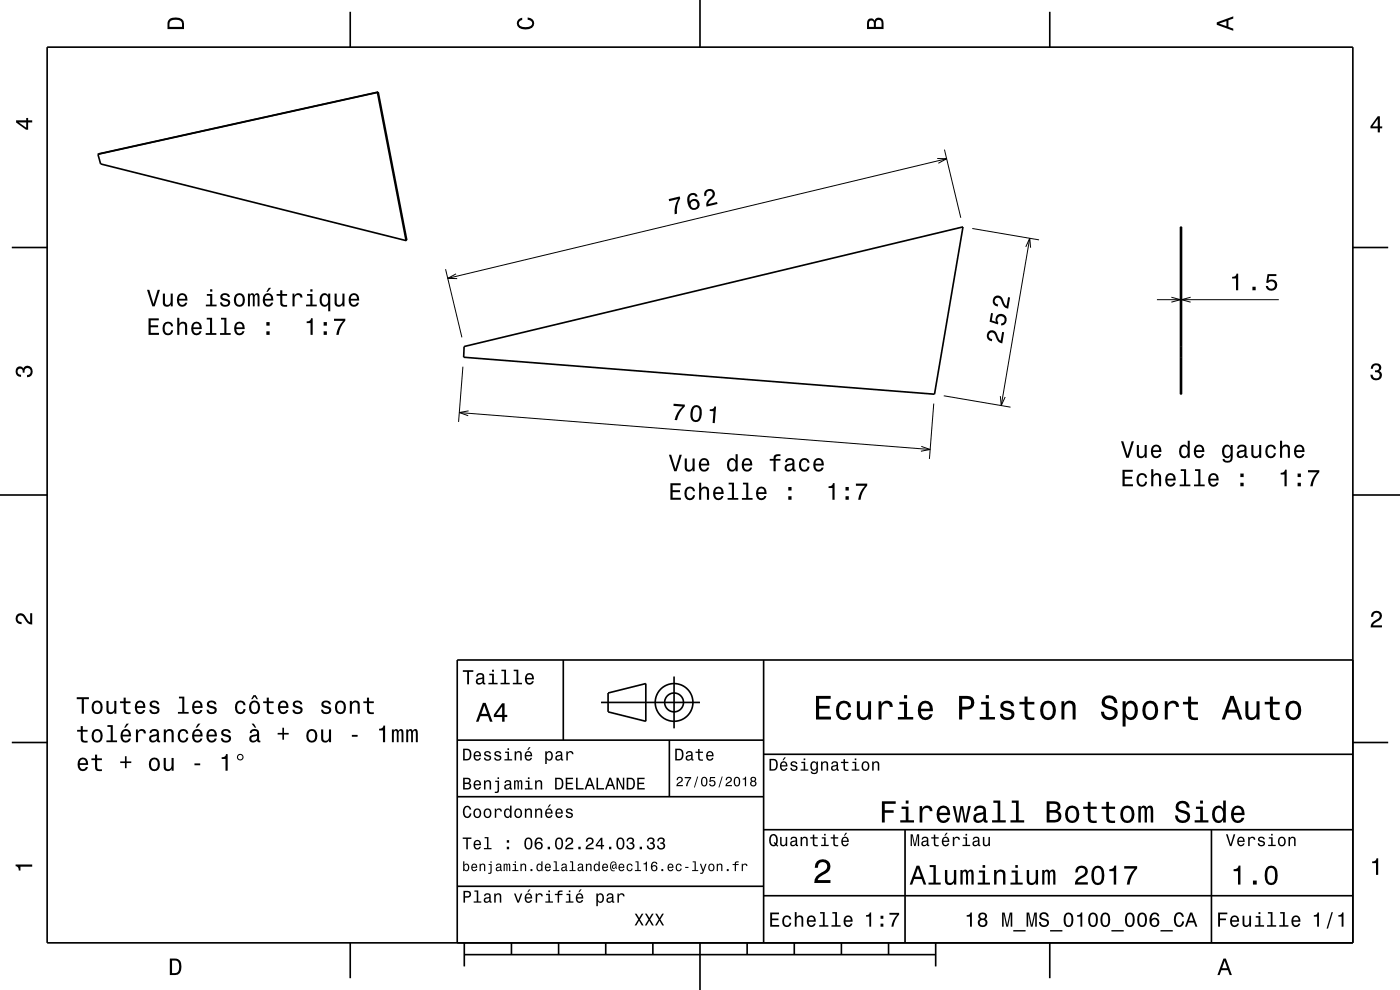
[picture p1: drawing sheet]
<svg xmlns="http://www.w3.org/2000/svg" width="297mm" height="210mm" viewBox="0 0 297 210" stroke-linecap="round" stroke-linejoin="round" font-family="sans-serif">
<g fill="none" stroke="#000" stroke-width=".21">
<path d="M198.8 33.6l2 .1-1.7 .9M200.4 31.7l3.4 14.5M200.8 33.7l-105.8 25.3M94.5 57.1l3.5 14.5M96.7 58.1l-1.7 .9 2 .1M206.3 48.5l14.1 2.4M217.6 52.4l.9-1.9 .1 2M218.5 50.5l-6.1 35.5M98.2 77.8l-.9 11.7M245.4 63.6h25.9M248.5 63.1l1.9 .5-1.9 .5M252.6 63.1l-2 .5 2 .5"/>
<path d="M97.4 87.5l99.9 7.8M99.4 87.2l-2 .3 1.9 .7M195.4 94.7l1.9 .6-1.9 .4M198.1 85.6l-.9 11.7M200.2 84l14.2 2.4M212.2 84l.2 2 .8-1.8"/>
</g>
<g fill="none" stroke="#000" stroke-width=".35">
<path d="M10 10h277v190h-277zM74.3 2.5v7.5M80.1 19.6l-59.3 13.1M80.1 19.6l6 31.4M80.2 19.5l-.1 .1M80.2 19.5l-59.4 13.2M80.2 19.5l6.1 31.4-.2 .1M148.5 0v10M222.7 2.5v7.5M20.8 32.7l.5 2.1 64.8 16.2M2.5 52.5h7.5M250.4 48.1h.2v35.5h-.2z"/>
<path d="M287 52.5h7.5M98.5 73.5l105.8-25.4-6.1 35.5-99.8-7.8zM250.4 73.5h.2M250.4 75.8h.2M0 105h10M287 105h10M119.5 140v17M162 140v60M287 140h-190v60M2.5 157.5h7.5M97 157h65M127.5 149h21"/>
<path d="M129 147l8-2v8l-8-2zM142 157v12M143 143.5v11M287 157.5h7.5M97 169h65M162 176h125M162 160h125M192 176v24M257 176v24M97 188h65M162 190h125M74.3 200v7.5"/>
<path d="M98.5 202.5h100M98.5 200v5M108.5 200v2.5M118.5 200v2.5M128.5 200v2.5M138.5 200v2.5M148.5 200v10M158.5 200v2.5M168.5 200v2.5M178.5 200v2.5M188.5 200v2.5M198.5 200v5"/>
<path d="M222.7 200v7.5"/>
<circle cx="143" cy="149" r="2"/>
<circle cx="143" cy="149" r="4"/>
</g>
<g fill="#000">
<path d="M36 4a2.18 2.18 0 0 0-.5 2.2h3.5v-1.2a1.43 1.43 0 0 0-1.7-1.3zM36.3 4.4a2.15 2.15 0 0 1 2.2 .3l.1 1h-2.6v-1z" fill-rule="evenodd"/>
<path d="M109.9 4.2l.9-.4v.4a.7 .7 0 0 0-.7 .5 .7 .7 0 0 0 .3 .8 1.7 1.7 0 0 0 2.5-.5 .9 .9 0 0 0-1-.8v-.5a1.24 1.24 0 0 1 1.4 1.1 1.24 1.24 0 0 1-1 1.4 2.22 2.22 0 0 1-2.5-.7l-.2-.5z" fill-rule="evenodd"/>
<path d="M184.2 4.2l-.3 .7v1.3h3.5v-1.3a.98 .98 0 0 0-.7-1.1 .98 .98 0 0 0-1.2 .6 .84 .84 0 0 0-1.3-.2zM184.5 4.5a.54 .54 0 0 1 .6-.1 .54 .54 0 0 1 .3 .6v.7h-1zM185.9 4.4a.62 .62 0 0 1 .8-.1 .62 .62 0 0 1 .3 .6v.8h-1.2z" fill-rule="evenodd"/>
<path d="M258.1 4.7v.6l3.5 1.2v-.4l-1-.4v-1.4l1-.4v-.4zM258.6 5l1.6-.5v1z" fill-rule="evenodd"/>
<path d="M3.4 25.5v.5l2.1 1.5h.5v-1.5h.8v-.5h-.8v-.5h-.4v.5zM4 26h1.6v1.1z" fill-rule="evenodd"/>
<path d="M292.3 24.7l-1.6 2.1v.4h1.6v.9h.4v-.9h.5v-.4h-.5v-2.1zM292.3 25.2v1.6h-1.1z" fill-rule="evenodd"/>
<path d="M141.9 42.2l.1 .5 1.8-.5a5.2 5.2 0 0 0-.7 3.3l.5-.2a5.2 5.2 0 0 1 .7-3.2l-.1-.4zM146.2 41.2a2.24 2.24 0 0 0 .8 3.3 1.16 1.16 0 0 0 1.4-.7 1.16 1.16 0 0 0-.6-1.4 1.16 1.16 0 0 0-1.5 .4 1.03 1.03 0 0 1 .5-1.4 .59 .59 0 0 1 .8 .4l.4-.2a1.1 1.1 0 0 0-1.8-.4zM146.5 43.4a.75 .75 0 0 1 1.4 0 .75 .75 0 0 1-1.4 0zM149.8 40.3a1.14 1.14 0 0 0-.4 1.3l.5-.1a.7 .7 0 0 1 .3-.9 .7 .7 0 0 1 .9 .3 .7 .7 0 0 1-.3 .9 1.8 1.8 0 0 0-.9 2l2.3-.5-.1-.5-1.8 .5a2.18 2.18 0 0 1 1.1-1.5 1.11 1.11 0 0 0-.1-1.5 1.11 1.11 0 0 0-1.5 0z" fill-rule="evenodd"/>
<path d="M31.5 67.5v3.5h2.2v-.4h-1.7v-1.2h1.5v-.4h-1.5v-1h1.7v-.5zM34.8 68.6a1.53 1.53 0 0 0 .8 2.5 1.06 1.06 0 0 0 1.1-1h-.4a.67 .67 0 0 1-.6 .6 .67 .67 0 0 1-.7-.6 1.11 1.11 0 0 1 .6-1.5 .6 .6 0 0 1 .7 .6h.4a1.09 1.09 0 0 0-.7-.9 1.09 1.09 0 0 0-1.2 .3zM37.6 67.4v3.6h.4v-1.5a.63 .63 0 0 1 .4-.8 .63 .63 0 0 1 .8 .3l.1 2h.4v-1.7a.88 .88 0 0 0-.6-1 .88 .88 0 0 0-1.1 .4v-1.3zM40.9 68.6a1.54 1.54 0 0 0 .8 2.5 1.06 1.06 0 0 0 1.1-.8h-.5l-.2 .3-.4 .1a.76 .76 0 0 1-.7-.9h1.8a1.17 1.17 0 0 0-.5-1.4 1.17 1.17 0 0 0-1.4 .2zM41.2 68.8a.66 .66 0 0 1 .8-.1 .66 .66 0 0 1 .3 .7h-1.3zM43.9 67.4v.4h.7v2.9h-1v.3h2.3v-.3h-.9v-3.3zM46.9 67.4v.4h.7v2.9h-.9v.3h2.2v-.3h-.9v-3.3zM50 68.6a1.54 1.54 0 0 0 .8 2.5 1.06 1.06 0 0 0 1.1-.8h-.5l-.2 .3-.4 .1a.76 .76 0 0 1-.7-.9h1.8a1.16 1.16 0 0 0-.5-1.4 1.16 1.16 0 0 0-1.4 .2zM50.3 68.8a.66 .66 0 0 1 .8-.1 .66 .66 0 0 1 .3 .7h-1.3zM56.5 70.3v.7h.7v-.7zM56.5 68.3v.8h.7v-.8z" fill-rule="evenodd"/>
<path d="M31.2 61.5l1.1 3.5h.5l1.1-3.5h-.5l-.8 3-.9-3zM34.5 62.3v1.8a.89 .89 0 0 0 .7 .9 .89 .89 0 0 0 1-.4v.4h.5v-2.7h-.5v1.5a.65 .65 0 0 1-.4 .8 .65 .65 0 0 1-.8-.3v-2zM37.8 62.6a1.54 1.54 0 0 0 .8 2.5 1.06 1.06 0 0 0 1.1-.9h-.4l-.2 .4-.4 .1a.76 .76 0 0 1-.7-.9h1.8a1.16 1.16 0 0 0-.5-1.4 1.16 1.16 0 0 0-1.5 .2zM38.2 62.8a.66 .66 0 0 1 .8-.2 .66 .66 0 0 1 .3 .8h-1.3zM43.9 62.4v.3h.7v1.9h-.9v.4h2.2v-.4h-.9v-2.2zM44.6 61.4v.5h.4v-.5zM47 62.4a.76 .76 0 0 0-.2 .8 .76 .76 0 0 0 .7 .5l.9 .4a.63 .63 0 0 1-.6 .6 .63 .63 0 0 1-.7-.6h-.4a1.07 1.07 0 0 0 1.2 1 1.07 1.07 0 0 0 .9-1.2l-.4-.4-1.1-.3a.54 .54 0 0 1 .4-.7 .54 .54 0 0 1 .6 .5h.5a1.03 1.03 0 0 0-.7-.9 1.03 1.03 0 0 0-1.1 .3zM49.9 62.6a1.53 1.53 0 0 0 .9 2.5 1.48 1.48 0 0 0 1.2-1.5 1.48 1.48 0 0 0-1.2-1.4l-.5 .1zM50.3 62.8a.67 .67 0 0 1 .7-.2 .67 .67 0 0 1 .5 .6 1.11 1.11 0 0 1-.7 1.5 1.17 1.17 0 0 1-.5-1.9zM52.6 62.3v2.7h.4v-1.8l.2-.6h.3l.1 .3v2.1h.4v-2.1l.4-.4 .2 .2v.4v1.9h.5v-1.9a.69 .69 0 0 0-.6-.9l-.5 .4-.2-.3-.3-.1-.5 .4v-.3zM57 61.1l-.5 .8h.3l.7-.8zM56 62.6a1.54 1.54 0 0 0 .8 2.5 1.06 1.06 0 0 0 1.1-.9h-.4l-.2 .4-.4 .1a.76 .76 0 0 1-.7-.9h1.8a1.16 1.16 0 0 0-.5-1.4 1.16 1.16 0 0 0-1.5 .2zM56.4 62.8a.66 .66 0 0 1 .8-.1 .66 .66 0 0 1 .3 .7h-1.3zM59.4 61.6v.8h-.7v.3h.7l.1 1.8a1.05 1.05 0 0 0 1.4 .6v-.4a.68 .68 0 0 1-1-.4v-1.6h1v-.3h-1v-.8zM62.1 62.3v2.7h.4v-1.6a.66 .66 0 0 1 .4-.7 .66 .66 0 0 1 .8 .2v.2h.5a.89 .89 0 0 0-.7-.9 .89 .89 0 0 0-1 .5v-.4zM65.1 62.4v.3h.7v1.9h-.9v.4h2.3v-.4h-.9v-2.2zM65.8 61.4v.5h.5v-.5zM68.1 62.6a1.57 1.57 0 0 0 .7 2.5l.5-.1 .3-.4v1.4h.5v-3.7h-.5v.4l-.1-.2a.87 .87 0 0 0-1.4 .1zM68.4 62.9a.62 .62 0 0 1 .7-.3 .62 .62 0 0 1 .5 .6 1.12 1.12 0 0 1-.7 1.5 1.19 1.19 0 0 1-.5-1.8zM71 62.3v1.8a.89 .89 0 0 0 .6 .9 .89 .89 0 0 0 1.1-.4v.4h.4v-2.7h-.5v1.5a.64 .64 0 0 1-.3 .8 .64 .64 0 0 1-.9-.3v-2zM74.3 62.6a1.54 1.54 0 0 0 .8 2.5 1.05 1.05 0 0 0 1-.9h-.4l-.2 .4-.4 .1a.76 .76 0 0 1-.7-.9h1.8a1.16 1.16 0 0 0-.5-1.4 1.16 1.16 0 0 0-1.4 .2zM74.6 62.8a.66 .66 0 0 1 .8-.2 .66 .66 0 0 1 .3 .8h-1.3z" fill-rule="evenodd"/>
<path d="M65.1 68.2v.3h.8v2.5h.4v-3.5h-.3a.77 .77 0 0 1-.9 .7zM68.7 70.3v.7h.6v-.7zM68.7 68.3v.8h.6v-.8zM70.9 67.6v.5h1.9a5.2 5.2 0 0 0-1.5 2.9h.5a5.3 5.3 0 0 1 1.5-3v-.4z" fill-rule="evenodd"/>
<path d="M209.8 70.2a1.2 1.2 0 0 0-.4 1.3 1.2 1.2 0 0 0 1 .9l.1-.5a.71 .71 0 0 1-.8-.6 .71 .71 0 0 1 .7-.8 .71 .71 0 0 1 .7 .7 1.81 1.81 0 0 0 1.5 1.6l.4-2.3-.4-.1-.3 1.9a2.2 2.2 0 0 1-.9-1.7 1.11 1.11 0 0 0-1.6-.4zM210.2 66.4l-.3 1.8 1.8 .6 .1-.4a.79 .79 0 0 1 0-1.1 .79 .79 0 0 1 1.2 .1 .79 .79 0 0 1-.3 1.1l-.3 .1-.1 .4a1.21 1.21 0 0 0 1.3-1.3 1.21 1.21 0 0 0-1.4-1.1 1.21 1.21 0 0 0-.9 1.7l-.9-.3 .3-1.5zM211 62.9a1.2 1.2 0 0 0-.4 1.3 1.2 1.2 0 0 0 1.1 .8v-.4a.71 .71 0 0 1-.7-.7 .71 .71 0 0 1 .6-.7 .71 .71 0 0 1 .8 .6 1.81 1.81 0 0 0 1.5 1.7l.4-2.4-.4-.1-.4 1.9a2.24 2.24 0 0 1-.9-1.6 1.1 1.1 0 0 0-1.6-.4z" fill-rule="evenodd"/>
<path d="M261.4 58.7v.4h.8v2.5h.5v-3.6h-.4a.78 .78 0 0 1-.9 .7zM265.7 60.8v.8h.7v-.8zM268.9 58.1l-.3 1.9h.4a.8 .8 0 0 1 1.3-.2 .8 .8 0 0 1-.1 1.2 .8 .8 0 0 1-1.2-.3h-.5a1.21 1.21 0 0 0 1.5 1 1.21 1.21 0 0 0 .8-1.6 1.21 1.21 0 0 0-1.7-.6l.1-.9h1.6v-.5z" fill-rule="evenodd"/>
<path d="M291.1 77.4a1.08 1.08 0 0 1 1.4-.2 1.08 1.08 0 0 1 .4 1.2l-.3 .3a1.06 1.06 0 0 1 .5 1.3 1.06 1.06 0 0 1-1.2 .7 1.1 1.1 0 0 1-1.2-1.2h.5a.71 .71 0 0 0 1 .8 .71 .71 0 0 0 .1-1.3h-.6v-.4a.61 .61 0 0 0 .8-.3 .61 .61 0 0 0-.2-.8 .61 .61 0 0 0-.9 .2l-.1 .5h-.5z" fill-rule="evenodd"/>
<path d="M3.6 78a.86 .86 0 0 1 1.4 .2 1.06 1.06 0 0 1 1.2-.6 1.06 1.06 0 0 1 .7 1.2 1.1 1.1 0 0 1-1.2 1.2v-.4a.71 .71 0 0 0 .8-1 .71 .71 0 0 0-1.3-.1v.6h-.4a.61 .61 0 0 0-.3-.8 .61 .61 0 0 0-.8 .2 .61 .61 0 0 0 .2 .8l.6 .2v.4a1.15 1.15 0 0 1-1.2-.6 1.15 1.15 0 0 1 .3-1.3z" fill-rule="evenodd"/>
<path d="M142.9 85.6v.5l1.9 .1a5.2 5.2 0 0 0-1.7 2.9h.5a5.3 5.3 0 0 1 1.7-2.9v-.4zM146.9 86.3a2.68 2.68 0 0 0 .1 3.1 1.14 1.14 0 0 0 1.7-.8 2.31 2.31 0 0 0-.4-2.5l-.5-.2-.5 .1zM147.2 86.6a.63 .63 0 0 1 .6-.3 .63 .63 0 0 1 .5 .4 2.73 2.73 0 0 1-.4 2.4l-.7-.1a2.29 2.29 0 0 1 0-2.4zM150.6 86.8v.4h.8l-.2 2.5 .4 .1 .3-3.6h-.3a.77 .77 0 0 1-1 .6z" fill-rule="evenodd"/>
<path d="M141.9 96.5l1.1 3.5h.5l1.1-3.5h-.4l-.9 2.9-.9-2.9zM145.3 97.3v1.7a.89 .89 0 0 0 .6 1 .89 .89 0 0 0 1-.4v.4h.5v-2.7h-.5v1.5a.64 .64 0 0 1-.4 .8 .64 .64 0 0 1-.8-.3v-2zM148.5 97.5a1.54 1.54 0 0 0 .8 2.6 1.05 1.05 0 0 0 1.1-.9h-.4l-.2 .3-.4 .2a.75 .75 0 0 1-.7-1h1.8a1.16 1.16 0 0 0-.5-1.3 1.16 1.16 0 0 0-1.5 .1zM148.9 97.8a.66 .66 0 0 1 .8-.2 .66 .66 0 0 1 .3 .8h-1.3zM154.5 97.5a1.57 1.57 0 0 0 .8 2.6l.4-.2 .4-.4v.5h.4v-3.7h-.4v1.4a.89 .89 0 0 0-1.6-.2zM154.9 97.8a.62 .62 0 0 1 .6-.2 .62 .62 0 0 1 .5 .6 1.11 1.11 0 0 1-.7 1.5 1.19 1.19 0 0 1-.4-1.9zM157.7 97.5a1.54 1.54 0 0 0 .8 2.6 1.06 1.06 0 0 0 1-.9h-.4l-.2 .3-.4 .2a.75 .75 0 0 1-.7-1h1.8a1.17 1.17 0 0 0-.5-1.3 1.17 1.17 0 0 0-1.4 .1zM158 97.8a.66 .66 0 0 1 .8-.2 .66 .66 0 0 1 .3 .8h-1.3zM163.3 97.3v.4h.8v2.3h.5v-2.3h1v-.4h-1v-.3l.3-.2 .7-.1v-.3a1.04 1.04 0 0 0-1.5 .7v.2zM166.8 97.4l-.2 .6h.4a.55 .55 0 0 1 .6-.5 .55 .55 0 0 1 .4 .8h-.2a1.14 1.14 0 0 0-1.4 1 .73 .73 0 0 0 .9 .7l.4-.1 .4-.3 .1 .3 .6 .1v-.4h-.2l-.1-1.6a1.02 1.02 0 0 0-.6-.8 1.02 1.02 0 0 0-1.1 .2zM167 98.9l1.1-.3a.77 .77 0 0 1-.2 .9 .77 .77 0 0 1-.9 .1zM169.8 97.5a1.53 1.53 0 0 0 .8 2.6 1.05 1.05 0 0 0 1.1-1.1h-.4a.67 .67 0 0 1-.6 .7 .67 .67 0 0 1-.7-.6 1.12 1.12 0 0 1 .6-1.6 .6 .6 0 0 1 .7 .7h.4a1.09 1.09 0 0 0-.7-1 1.09 1.09 0 0 0-1.2 .3zM172.8 97.5a1.54 1.54 0 0 0 .8 2.6 1.06 1.06 0 0 0 1.1-.9h-.4l-.2 .3-.4 .2a.75 .75 0 0 1-.7-1h1.8a1.16 1.16 0 0 0-.5-1.3 1.16 1.16 0 0 0-1.5 .1zM173.2 97.8a.66 .66 0 0 1 .8-.2 .66 .66 0 0 1 .3 .8h-1.3z" fill-rule="evenodd"/>
<path d="M237.8 93.6l1.1 3.5h.5l1.1-3.5h-.4l-.9 3-.9-3zM241.2 94.4v1.8a.89 .89 0 0 0 .6 1 .89 .89 0 0 0 1-.5v.4h.5v-2.7h-.5v1.6a.65 .65 0 0 1-.4 .7 .65 .65 0 0 1-.8-.3v-2zM244.5 94.7a1.54 1.54 0 0 0 .8 2.5 1.06 1.06 0 0 0 1-.9h-.4l-.2 .4-.4 .1a.76 .76 0 0 1-.7-.9h1.8a1.16 1.16 0 0 0-.5-1.4 1.16 1.16 0 0 0-1.4 .2zM244.8 94.9a.66 .66 0 0 1 .8-.1 .66 .66 0 0 1 .3 .7h-1.3zM250.4 94.7a1.57 1.57 0 0 0 .8 2.5l.4-.1 .4-.4v.4h.4v-3.6h-.4v1.3a.89 .89 0 0 0-1.6-.1zM250.8 95a.62 .62 0 0 1 .7-.3 .62 .62 0 0 1 .4 .6 1.11 1.11 0 0 1-.6 1.5 1.19 1.19 0 0 1-.5-1.8zM253.6 94.7a1.54 1.54 0 0 0 .8 2.5 1.05 1.05 0 0 0 1-.9h-.4l-.2 .4-.4 .1a.75 .75 0 0 1-.7-.9h1.8a1.16 1.16 0 0 0-.5-1.4 1.16 1.16 0 0 0-1.4 .2zM253.9 94.9a.66 .66 0 0 1 .8-.1 .66 .66 0 0 1 .3 .7h-1.3zM259.5 94.7a1.57 1.57 0 0 0 .8 2.5l.4-.1 .4-.4a.73 .73 0 0 1-.3 1 .73 .73 0 0 1-1-.3h-.4a1.1 1.1 0 0 0 1.2 .8 1.1 1.1 0 0 0 .9-1.2v-2.6h-.4v.4l-.4-.4a.89 .89 0 0 0-1.2 .3zM259.9 95a.63 .63 0 0 1 .7-.3 .63 .63 0 0 1 .4 .6 1.11 1.11 0 0 1-.6 1.5 1.19 1.19 0 0 1-.5-1.8zM262.7 94.5l-.2 .7h.4a.55 .55 0 0 1 .6-.5 .55 .55 0 0 1 .4 .7l-.2 .1a1 1 0 0 0-1 .2 1 1 0 0 0-.3 1 .94 .94 0 0 0 1.6 .1l.1 .3h.6v-.3l-.2-.1-.1-1.6a1.02 1.02 0 0 0-.6-.8 1.02 1.02 0 0 0-1.1 .2zM262.9 96.1l1.1-.4a.77 .77 0 0 1-.2 .9 .77 .77 0 0 1-.9 .1l-.1-.3zM265.5 94.4v1.8a.89 .89 0 0 0 .6 1 .89 .89 0 0 0 1-.5v.4h.5v-2.7h-.5v1.6a.64 .64 0 0 1-.4 .7 .64 .64 0 0 1-.8-.3v-2zM268.7 94.7a1.53 1.53 0 0 0 .9 2.5 1.06 1.06 0 0 0 1.1-1.1h-.4a.67 .67 0 0 1-.7 .7 .67 .67 0 0 1-.7-.6 1.12 1.12 0 0 1 .7-1.5 .6 .6 0 0 1 .6 .6h.5a1.09 1.09 0 0 0-.8-1 1.09 1.09 0 0 0-1.2 .4zM271.5 93.5v3.6h.5v-1.6a.64 .64 0 0 1 .4-.7 .64 .64 0 0 1 .8 .3v2h.4v-1.8a.88 .88 0 0 0-.6-1 .88 .88 0 0 0-1 .5v-1.3zM274.8 94.7a1.54 1.54 0 0 0 .8 2.5 1.06 1.06 0 0 0 1.1-.9h-.4l-.3 .4-.3 .1a.76 .76 0 0 1-.7-.9h1.7a1.16 1.16 0 0 0-.4-1.4 1.16 1.16 0 0 0-1.5 .2zM275.2 94.9a.66 .66 0 0 1 .8-.1 .66 .66 0 0 1 .3 .7h-1.3z" fill-rule="evenodd"/>
<path d="M142.2 102.5v3.5h2.2v-.4h-1.7v-1.2h1.6v-.4h-1.6v-1.1h1.7v-.4zM145.5 103.6a1.52 1.52 0 0 0 .8 2.5 1.05 1.05 0 0 0 1.1-1.1h-.4a.67 .67 0 0 1-.6 .7 .67 .67 0 0 1-.7-.6 1.12 1.12 0 0 1 .7-1.5 .6 .6 0 0 1 .6 .6h.4a1.09 1.09 0 0 0-.7-1 1.09 1.09 0 0 0-1.2 .4zM148.3 102.4v3.6h.5v-1.6a.63 .63 0 0 1 .4-.7 .63 .63 0 0 1 .7 .3l.1 2h.4v-1.8a.88 .88 0 0 0-.6-1 .88 .88 0 0 0-1 .5v-1.3zM151.6 103.6a1.54 1.54 0 0 0 .8 2.5 1.06 1.06 0 0 0 1.1-.9h-.5l-.2 .4-.4 .1a.75 .75 0 0 1-.7-.9h1.8a1.17 1.17 0 0 0-.5-1.4 1.17 1.17 0 0 0-1.4 .2zM151.9 103.8a.66 .66 0 0 1 .8-.1 .66 .66 0 0 1 .4 .7h-1.4zM154.6 102.4v.4h.7v2.8h-.9v.4h2.2v-.4h-.9v-3.2zM157.6 102.4v.4h.7v2.8h-.9v.4h2.3v-.4h-1v-3.2zM160.7 103.6a1.54 1.54 0 0 0 .8 2.5 1.06 1.06 0 0 0 1.1-.9h-.5l-.2 .4-.4 .1a.76 .76 0 0 1-.7-.9h1.8a1.17 1.17 0 0 0-.5-1.4 1.17 1.17 0 0 0-1.4 .2zM161 103.8a.66 .66 0 0 1 .8-.1 .66 .66 0 0 1 .4 .7h-1.4zM167.2 105.3v.7h.7v-.7zM167.2 103.3v.8h.7v-.8z" fill-rule="evenodd"/>
<path d="M175.8 103.2v.3h.8v2.5h.5v-3.5h-.4a.77 .77 0 0 1-.9 .7zM179.4 105.3v.7h.7v-.7zM179.4 103.3v.8h.7v-.8zM181.6 102.6v.4h1.9a5.2 5.2 0 0 0-1.4 3h.5a5.3 5.3 0 0 1 1.4-3v-.4z" fill-rule="evenodd"/>
<path d="M238.1 99.7v3.5h2.3v-.5h-1.8v-1.2h1.6v-.4h-1.6v-1h1.7v-.4zM241.4 100.7a1.53 1.53 0 0 0 .8 2.5 1.05 1.05 0 0 0 1.2-1h-.5a.67 .67 0 0 1-.6 .7 .67 .67 0 0 1-.7-.6 1.12 1.12 0 0 1 .7-1.6 .59 .59 0 0 1 .6 .6h.4a1.09 1.09 0 0 0-.7-.9 1.09 1.09 0 0 0-1.2 .3zM244.2 99.5v3.7h.5v-1.6a.63 .63 0 0 1 .4-.8 .63 .63 0 0 1 .8 .4v2h.4v-1.8a.88 .88 0 0 0-.6-1 .88 .88 0 0 0-1 .4v-1.3zM247.5 100.7a1.54 1.54 0 0 0 .8 2.5 1.06 1.06 0 0 0 1.1-.8h-.5l-.2 .3-.4 .1a.75 .75 0 0 1-.7-.9h1.8a1.17 1.17 0 0 0-.5-1.3 1.17 1.17 0 0 0-1.4 .1zM247.8 100.9a.66 .66 0 0 1 .8-.1 .66 .66 0 0 1 .4 .8h-1.4zM250.5 99.5v.4h.7v2.9h-.9v.4h2.2v-.4h-.9v-3.3zM253.5 99.5v.4h.7v2.9h-.9v.4h2.3v-.4h-.9v-3.3zM256.6 100.7a1.54 1.54 0 0 0 .8 2.5 1.06 1.06 0 0 0 1.1-.8h-.5l-.2 .3-.3 .1a.75 .75 0 0 1-.7-.9h1.7a1.17 1.17 0 0 0-.5-1.3 1.17 1.17 0 0 0-1.4 .1zM256.9 100.9a.66 .66 0 0 1 .8-.1 .66 .66 0 0 1 .4 .8h-1.3zM263.1 102.4v.8h.7v-.8zM263.1 100.4v.8h.7v-.8z" fill-rule="evenodd"/>
<path d="M271.7 100.3v.4h.8v2.5h.5v-3.6h-.4a.77 .77 0 0 1-.9 .7zM275.3 102.4v.8h.7v-.8zM275.3 100.4v.8h.7v-.8zM277.5 99.7v.5h1.9a5.2 5.2 0 0 0-1.4 3h.5a5.2 5.2 0 0 1 1.4-3.1v-.4z" fill-rule="evenodd"/>
<path d="M3.6 130.4a1.22 1.22 0 0 1 2 .7l.4 .6 .4 .3v-1.9h.4v2.4a1.8 1.8 0 0 1-1.7-1.4 .71 .71 0 0 0-.9-.5 .71 .71 0 0 0-.5 .8 .71 .71 0 0 0 .9 .5v.5a1.18 1.18 0 0 1-1.2-.7 1.18 1.18 0 0 1 .2-1.3z" fill-rule="evenodd"/>
<path d="M291.2 129.9a1.18 1.18 0 0 1 1.9 .3 1.18 1.18 0 0 1-1 1.7l-.5 .3-.3 .5h1.9v.4h-2.4a1.8 1.8 0 0 1 1.4-1.8 .71 .71 0 0 0 .5-.8 .71 .71 0 0 0-.9-.5 .71 .71 0 0 0-.5 .8h-.4z" fill-rule="evenodd"/>
<path d="M17.1 154v.8h-.7v.4h.7l.1 1.8a1.05 1.05 0 0 0 1.4 .5v-.4a.68 .68 0 0 1-1-.3v-1.6h1v-.4h-1v-.8zM19.7 155a1.52 1.52 0 0 0 .9 2.5 1.48 1.48 0 0 0 1.2-1.4 1.48 1.48 0 0 0-1.2-1.5l-.5 .1zM20.1 155.3a.67 .67 0 0 1 .7-.2 .67 .67 0 0 1 .5 .5 1.11 1.11 0 0 1-.7 1.5 1.17 1.17 0 0 1-.5-1.8zM22.8 153.8v.4h.7v2.9h-.9v.3h2.2v-.3h-.9v-3.3zM26.8 153.5l-.5 .9h.3l.7-.9zM25.9 155a1.54 1.54 0 0 0 .8 2.5 1.05 1.05 0 0 0 1.1-.8h-.5l-.2 .3-.4 .1a.76 .76 0 0 1-.7-.9h1.8a1.16 1.16 0 0 0-.5-1.4 1.16 1.16 0 0 0-1.4 .2zM26.2 155.2a.66 .66 0 0 1 .8-.1 .66 .66 0 0 1 .3 .7h-1.3zM28.8 154.7v2.7h.5v-1.5a.66 .66 0 0 1 .3-.8 .66 .66 0 0 1 .9 .2v.3h.5a.89 .89 0 0 0-.7-.9 .89 .89 0 0 0-1.1 .5v-.5zM32 154.9l-.3 .6h.4a.55 .55 0 0 1 .7-.5 .55 .55 0 0 1 .4 .8h-.2a1 1 0 0 0-1.1 .2 1 1 0 0 0-.2 1.1 .94 .94 0 0 0 1.6 0l.1 .3h.6v-.3h-.3v-1.6a1.02 1.02 0 0 0-1.7-.6zM32.2 156.4l1.1-.3a.77 .77 0 0 1-.2 .8 .77 .77 0 0 1-.9 .1zM34.7 154.7v2.7h.5v-1.5a.63 .63 0 0 1 .5-.9 .63 .63 0 0 1 .7 .7v1.7h.4v-1.7a.89 .89 0 0 0-.6-1 .89 .89 0 0 0-1 .4v-.4zM38 155a1.53 1.53 0 0 0 .8 2.5 1.05 1.05 0 0 0 1.1-1h-.4a.67 .67 0 0 1-.6 .6 .67 .67 0 0 1-.7-.6 1.12 1.12 0 0 1 .7-1.5 .59 .59 0 0 1 .6 .6h.4a1.09 1.09 0 0 0-.7-.9 1.09 1.09 0 0 0-1.2 .3zM42 153.5l-.5 .9h.3l.7-.9zM41 155a1.54 1.54 0 0 0 .8 2.5 1.05 1.05 0 0 0 1.1-.8h-.4l-.2 .3-.4 .1a.76 .76 0 0 1-.7-.9h1.8a1.16 1.16 0 0 0-.5-1.4 1.16 1.16 0 0 0-1.5 .2zM41.4 155.2a.66 .66 0 0 1 .8-.1 .66 .66 0 0 1 .3 .7h-1.3zM44.1 155a1.54 1.54 0 0 0 .8 2.5 1.06 1.06 0 0 0 1.1-.8h-.5l-.2 .3-.4 .1a.76 .76 0 0 1-.7-.9h1.8a1.17 1.17 0 0 0-.5-1.4 1.17 1.17 0 0 0-1.4 .2zM44.4 155.2a.66 .66 0 0 1 .8-.1 .66 .66 0 0 1 .4 .7h-1.4zM47.2 154.9a.75 .75 0 0 0-.2 .8 .75 .75 0 0 0 .7 .5l.9 .3a.63 .63 0 0 1-.7 .7 .63 .63 0 0 1-.6-.6h-.4a1.07 1.07 0 0 0 1.2 .9 1.07 1.07 0 0 0 .9-1.2l-.4-.3-1.1-.4a.54 .54 0 0 1 .4-.6 .54 .54 0 0 1 .6 .5h.4a1.03 1.03 0 0 0-.7-.9 1.03 1.03 0 0 0-1 .3zM53.4 153.5l.7 .9h.3l-.5-.9zM53.2 154.9l-.2 .6h.4a.55 .55 0 0 1 .7-.5 .55 .55 0 0 1 .3 .8h-.2a1 1 0 0 0-1 .2 1 1 0 0 0-.3 1.1 .94 .94 0 0 0 1.7 0l.1 .3h.5v-.3h-.2v-1.6a1.02 1.02 0 0 0-.7-.9 1.02 1.02 0 0 0-1.1 .3zM53.4 156.4l1.1-.3a.77 .77 0 0 1-.2 .8 .77 .77 0 0 1-.9 .1zM59.9 154.4v1.1h-1v.3h1v1.1h.4v-1.1h.9v-.3h-.9v-1.1zM65.3 155a1.53 1.53 0 0 0 .8 2.5 1.48 1.48 0 0 0 1.2-1.4 1.48 1.48 0 0 0-1.2-1.5l-.4 .1zM65.6 155.3a.67 .67 0 0 1 .7-.2 .67 .67 0 0 1 .5 .5 1.11 1.11 0 0 1-.7 1.5 1.17 1.17 0 0 1-.5-1.8zM68.1 154.7v1.8a.89 .89 0 0 0 .6 1 .89 .89 0 0 0 1.1-.5v.4h.4v-2.7h-.4v1.6a.64 .64 0 0 1-.4 .8 .64 .64 0 0 1-.8-.3v-2.1zM74.6 155.9v.4h1.3v-.4zM80.4 154.6v.3h.8v2.5h.5v-3.5h-.3a.77 .77 0 0 1-1 .7zM83.1 154.7v2.7h.5v-2l.2-.4h.2l.2 .3v2.1h.4v-2l.3-.4 .2 .1 .1 .4v1.9h.4v-1.8a.69 .69 0 0 0-.5-1l-.6 .4-.2-.3-.3-.1-.5 .4v-.3zM86.2 154.7v2.7h.4v-1.8l.2-.6h.3l.1 .3v2.1h.4v-2l.4-.4 .2 .1v.4v1.9h.4v-1.8a.69 .69 0 0 0-.5-1l-.5 .4-.2-.3-.3-.1-.5 .4v-.3z" fill-rule="evenodd"/>
<path d="M16.3 147.9v.4h1v3.1h.5v-3.1h1.1v-.4zM19.7 149a1.52 1.52 0 0 0 .9 2.5 1.48 1.48 0 0 0 1.2-1.5 1.48 1.48 0 0 0-1.2-1.4l-.5 .1zM20.1 149.3a.67 .67 0 0 1 .7-.3 .67 .67 0 0 1 .5 .6 1.11 1.11 0 0 1-.7 1.5 1.17 1.17 0 0 1-.5-1.8zM22.6 148.7v1.8a.89 .89 0 0 0 .6 .9 .89 .89 0 0 0 1.1-.4v.4h.4v-2.7h-.5v1.5a.64 .64 0 0 1-.3 .8 .64 .64 0 0 1-.8-.3l-.1-2zM26.2 148v.8h-.7v.4h.7l.1 1.7a1.05 1.05 0 0 0 1.4 .6v-.4a.68 .68 0 0 1-1-.4v-1.5h1v-.4h-1v-.8zM28.9 149a1.54 1.54 0 0 0 .8 2.5 1.06 1.06 0 0 0 1.1-.9h-.4l-.3 .4-.3 .1a.75 .75 0 0 1-.7-.9h1.7a1.17 1.17 0 0 0-.5-1.4 1.17 1.17 0 0 0-1.4 .2zM29.3 149.2a.66 .66 0 0 1 .7-.1 .66 .66 0 0 1 .4 .7h-1.3zM32 148.8a.75 .75 0 0 0-.2 .9 .75 .75 0 0 0 .7 .4l.9 .4a.63 .63 0 0 1-.6 .6 .63 .63 0 0 1-.7-.6h-.4a1.07 1.07 0 0 0 1.2 1 1.07 1.07 0 0 0 .9-1.2l-.4-.4-1.1-.3a.53 .53 0 0 1 .4-.7 .53 .53 0 0 1 .6 .5h.5a1.03 1.03 0 0 0-.7-.9 1.03 1.03 0 0 0-1.1 .3zM38 147.8v.3h.7v2.9h-.9v.4h2.2v-.4h-.9v-3.2zM41 149a1.54 1.54 0 0 0 .8 2.5 1.05 1.05 0 0 0 1.1-.9h-.4l-.2 .4-.4 .1a.75 .75 0 0 1-.7-.9h1.8a1.16 1.16 0 0 0-.5-1.4 1.16 1.16 0 0 0-1.5 .2zM41.4 149.2a.66 .66 0 0 1 .8-.1 .66 .66 0 0 1 .3 .7h-1.3zM44.1 148.8a.75 .75 0 0 0-.2 .9 .75 .75 0 0 0 .7 .4l.9 .4a.63 .63 0 0 1-.6 .6 .63 .63 0 0 1-.6-.6h-.5a1.07 1.07 0 0 0 1.2 1 1.07 1.07 0 0 0 .9-1.2l-.4-.4-1.1-.3a.54 .54 0 0 1 .4-.7 .54 .54 0 0 1 .7 .5h.4a1.03 1.03 0 0 0-.7-.9 1.03 1.03 0 0 0-1.1 .3zM50.2 149a1.53 1.53 0 0 0 .8 2.5 1.06 1.06 0 0 0 1.1-1.1h-.4a.67 .67 0 0 1-.7 .7 .67 .67 0 0 1-.7-.6 1.12 1.12 0 0 1 .7-1.5 .6 .6 0 0 1 .7 .6h.4a1.09 1.09 0 0 0-.8-1 1.09 1.09 0 0 0-1.1 .4zM53.8 147.5l-.5 .8h.3l.4-.5 .4 .5h.3l-.4-.8zM53.1 149a1.52 1.52 0 0 0 .9 2.5 1.48 1.48 0 0 0 1.2-1.5 1.48 1.48 0 0 0-1.2-1.4l-.5 .1zM53.5 149.3a.67 .67 0 0 1 .7-.3 .67 .67 0 0 1 .5 .6 1.11 1.11 0 0 1-.7 1.5 1.17 1.17 0 0 1-.5-1.8zM56.6 148v.8h-.8v.4h.8v1.7a1.05 1.05 0 0 0 1.4 .6v-.4a.68 .68 0 0 1-.9-.4l-.1-1.5h1v-.4h-1v-.8zM59.3 149a1.54 1.54 0 0 0 .8 2.5 1.06 1.06 0 0 0 1.1-.9h-.5l-.2 .4-.4 .1a.75 .75 0 0 1-.7-.9h1.8a1.17 1.17 0 0 0-.5-1.4 1.17 1.17 0 0 0-1.4 .2zM59.6 149.2a.66 .66 0 0 1 .8-.1 .66 .66 0 0 1 .3 .7h-1.3zM62.4 148.8a.75 .75 0 0 0-.3 .9 .75 .75 0 0 0 .8 .4l.8 .4a.63 .63 0 0 1-.6 .6 .63 .63 0 0 1-.6-.6h-.5a1.07 1.07 0 0 0 1.2 1 1.07 1.07 0 0 0 1-1.2l-.5-.4-1.1-.3a.54 .54 0 0 1 .5-.7 .54 .54 0 0 1 .6 .5h.4a1.03 1.03 0 0 0-.7-.9 1.03 1.03 0 0 0-1 .3zM68.4 148.8a.75 .75 0 0 0-.2 .9 .75 .75 0 0 0 .7 .4l.9 .4a.63 .63 0 0 1-.6 .6 .63 .63 0 0 1-.7-.6h-.4a1.07 1.07 0 0 0 1.2 1 1.07 1.07 0 0 0 .9-1.2l-.4-.4-1.1-.3a.54 .54 0 0 1 .4-.7 .54 .54 0 0 1 .7 .5h.4a1.03 1.03 0 0 0-.7-.9 1.03 1.03 0 0 0-1.1 .3zM71.4 149a1.53 1.53 0 0 0 .8 2.5 1.48 1.48 0 0 0 1.2-1.5 1.48 1.48 0 0 0-1.2-1.4l-.5 .1zM71.7 149.3a.67 .67 0 0 1 .7-.3 .67 .67 0 0 1 .5 .6 1.11 1.11 0 0 1-.7 1.5 1.17 1.17 0 0 1-.5-1.8zM74.2 148.7v2.7h.5v-1.6a.63 .63 0 0 1 .5-.8 .63 .63 0 0 1 .7 .7v1.7h.4v-1.8a.89 .89 0 0 0-.6-1 .89 .89 0 0 0-1.1 .5v-.4zM77.8 148v.8h-.7v.4h.7l.1 1.7a1.04 1.04 0 0 0 1.4 .6v-.4a.68 .68 0 0 1-1-.4v-1.5h1v-.4h-1v-.8z" fill-rule="evenodd"/>
<path d="M98.2 158.8v2.5h.9a1.37 1.37 0 0 0 .7-2.2 1.56 1.56 0 0 0-1.6-.3zM98.6 159.1a.98 .98 0 0 1 1.1 .7 .98 .98 0 0 1-.6 1.2h-.5zM100.7 159.6a1.04 1.04 0 0 0-.2 1.2 1.04 1.04 0 0 0 1 .5l.5-.5h-.3l-.4 .3a.54 .54 0 0 1-.5-.7h1.3a.83 .83 0 0 0-.4-.9 .83 .83 0 0 0-1 .1zM100.9 159.7l.2-.1a.47 .47 0 0 1 .5 .1 .47 .47 0 0 1 .1 .5h-.9zM102.9 159.5l-.2 .1a.69 .69 0 0 0 .9 .9l.2 .1a.43 .43 0 0 1-.4 .5 .43 .43 0 0 1-.4-.4h-.3a.74 .74 0 0 0 .9 .7 .74 .74 0 0 0 .5-1l-1-.4a.38 .38 0 0 1 .3-.5 .38 .38 0 0 1 .4 .4h.3a.78 .78 0 0 0-1.2-.4zM105.1 159.5l-.2 .1a.69 .69 0 0 0 .9 .9l.2 .1a.43 .43 0 0 1-.4 .5 .43 .43 0 0 1-.5-.4h-.3a.74 .74 0 0 0 .9 .7 .74 .74 0 0 0 .5-1l-.9-.4a.38 .38 0 0 1 .3-.5 .38 .38 0 0 1 .4 .4h.3a.77 .77 0 0 0-1.2-.4zM107.2 159.4v.3h.5v1.3h-.7v.3h1.6v-.3h-.6v-1.6zM107.7 158.7v.4h.3v-.4zM109.2 159.4v1.9h.3v-1.1a.45 .45 0 0 1 .4-.6 .45 .45 0 0 1 .5 .5v1.2h.3v-1.3a.63 .63 0 0 0-.5-.7 .63 .63 0 0 0-.7 .4v-.3zM112.2 158.5l-.4 .6h.3l.5-.6zM111.5 159.6a1.04 1.04 0 0 0-.2 1.2 1.04 1.04 0 0 0 1.1 .5l.5-.5h-.3l-.5 .3a.54 .54 0 0 1-.5-.7h1.3a.83 .83 0 0 0-.4-.9 .83 .83 0 0 0-1 .1zM111.8 159.7l.1-.1a.48 .48 0 0 1 .5 .1 .48 .48 0 0 1 .2 .5h-1zM115.7 159.4v2.7h.3v-1.1a.66 .66 0 0 0 .7 .4 .66 .66 0 0 0 .5-.6 .91 .91 0 0 0 0-1.1 .91 .91 0 0 0-1-.3l-.2 .3v-.3zM116.1 159.8a.45 .45 0 0 1 .5-.2 .45 .45 0 0 1 .3 .4 .65 .65 0 0 1 .1 .8 .65 .65 0 0 1-.7 .2 .98 .98 0 0 1-.2-1.2zM118.1 159.5l-.2 .4h.3a.39 .39 0 0 1 .4-.3 .39 .39 0 0 1 .3 .5h-.1a.65 .65 0 0 0-1 .4 .65 .65 0 0 0 .6 .9l.6-.3 .1 .2h.4v-.2l-.2-.1v-1.1a.72 .72 0 0 0-.5-.6 .72 .72 0 0 0-.7 .2zM118.2 160.6l.8-.3a.55 .55 0 0 1-.2 .7 .55 .55 0 0 1-.6 0zM120.1 159.4v1.9h.4v-1.1a.47 .47 0 0 1 .2-.6 .47 .47 0 0 1 .6 .2v.2h.4a.64 .64 0 0 0-.5-.7 .64 .64 0 0 0-.8 .4v-.3z" fill-rule="evenodd"/>
<path d="M98.2 142.2v.3h.9v2.7h.4v-2.7h.9v-.3zM101.3 143l-.3 .5h.4a.47 .47 0 0 1 .5-.4 .47 .47 0 0 1 .4 .6l-.2 .1a.84 .84 0 0 0-1 .2 .84 .84 0 0 0 0 1.1 .9 .9 0 0 0 1.3-.2l.1 .2 .5 .1v-.3l-.3-.1v-1.3a.87 .87 0 0 0-1.4-.5zM101.4 144.3l.9-.3a.66 .66 0 0 1-.1 .7 .66 .66 0 0 1-.8 .1zM103.8 142.9v.3h.6v1.6h-.8v.4h2v-.4h-.8v-1.9zM104.4 142.1v.4h.4v-.4zM106.4 142.1v.3h.6v2.4h-.8v.4h1.9v-.4h-.7v-2.7zM109 142.1v.3h.6v2.4h-.8v.4h1.9v-.4h-.7v-2.7zM111.6 143.1a1.32 1.32 0 0 0 .7 2.1 .9 .9 0 0 0 .9-.7h-.3l-.2 .3-.4 .1a.65 .65 0 0 1-.6-.8h1.6a1 1 0 0 0-.4-1.2 1 1 0 0 0-1.3 .2zM111.9 143.3a.57 .57 0 0 1 .7-.1 .57 .57 0 0 1 .3 .6h-1.2z" fill-rule="evenodd"/>
<path d="M102.4 149.1l-1.4 4h.5l.4-1.2h1.6l.4 1.2h.6l-1.5-4zM102.7 149.7l.7 1.7h-1.3zM106.5 149.2l-1.7 2.4v.5h1.7v1h.5v-1h.6v-.5h-.6v-2.4zM106.5 149.9v1.7h-1.3z" fill-rule="evenodd"/>
<path d="M143.2 158.8v2.5h.9a1.37 1.37 0 0 0 .7-2.2 1.56 1.56 0 0 0-1.6-.3zM143.6 159.1a.98 .98 0 0 1 1.1 .7 .98 .98 0 0 1-.6 1.2h-.5zM145.7 159.5l-.2 .4h.3a.39 .39 0 0 1 .5-.3 .39 .39 0 0 1 .3 .5h-.2a.65 .65 0 0 0-.9 .4 .65 .65 0 0 0 .5 .9l.7-.3v.2h.4v-.2l-.1-.1-.1-1.1a.73 .73 0 0 0-.4-.6 .73 .73 0 0 0-.8 .2zM145.8 160.6l.8-.3a.55 .55 0 0 1-.1 .7 .55 .55 0 0 1-.7 0zM148.1 158.9v.5h-.5v.3h.5v1.3a.75 .75 0 0 0 1 .4v-.3a.48 .48 0 0 1-.7-.3v-1.1h.7v-.3h-.7v-.5zM150 159.6a1.04 1.04 0 0 0-.2 1.2 1.04 1.04 0 0 0 1.1 .5l.5-.5h-.4l-.4 .3a.54 .54 0 0 1-.5-.7h1.3a.83 .83 0 0 0-.4-.9 .83 .83 0 0 0-1 .1zM150.3 159.7l.1-.1a.48 .48 0 0 1 .5 .1 .48 .48 0 0 1 .2 .5h-1z" fill-rule="evenodd"/>
<path d="M173.1 147.6v5h3.2v-.6h-2.5v-1.7h2.2v-.6h-2.2v-1.5h2.4v-.6zM177.8 149.2a2.59 2.59 0 0 0 .5 3.4 1.58 1.58 0 0 0 2.3-1.4h-.6a.95 .95 0 0 1-.9 1 .95 .95 0 0 1-1-.9 1.59 1.59 0 0 1 .9-2.1 .85 .85 0 0 1 .9 .8h.7a1.56 1.56 0 0 0-1.1-1.3 1.56 1.56 0 0 0-1.7 .5zM181.8 148.8v2.5a1.27 1.27 0 0 0 .9 1.4 1.27 1.27 0 0 0 1.5-.7v.6h.6v-3.8h-.6v2.2a.92 .92 0 0 1-.6 1.1 .92 .92 0 0 1-1.2-.4v-2.9zM186.4 148.8v3.8h.6v-2.2a.95 .95 0 0 1 .5-1.1 .95 .95 0 0 1 1.2 .3l.1 .4h.6a1.28 1.28 0 0 0-1-1.4 1.28 1.28 0 0 0-1.4 .8v-.6zM190.8 148.9v.5h1v2.7h-1.3v.5h3.2v-.5h-1.3v-3.2zM191.8 147.4v.8h.6v-.8zM195.1 149.2a2.62 2.62 0 0 0 .5 3.4 1.57 1.57 0 0 0 2.2-1.1h-.6l-.3 .5-.5 .2a1.08 1.08 0 0 1-1-1.3h2.5a1.66 1.66 0 0 0-.7-2 1.66 1.66 0 0 0-2.1 .3zM195.6 149.5a.94 .94 0 0 1 1.2-.2 .94 .94 0 0 1 .5 1h-1.9zM203.5 147.6v5h.6v-2.1h.8a1.47 1.47 0 0 0 1.8-1.2 1.47 1.47 0 0 0-1.5-1.7zM204.1 148.2a1.6 1.6 0 0 1 1.8 .5 .86 .86 0 0 1 0 .9 .86 .86 0 0 1-.9 .3h-.9zM208.1 148.9v.5h1v2.7h-1.3v.5h3.3v-.5h-1.3v-3.2zM209.1 147.4v.8h.7v-.8zM212.6 148.9a1.08 1.08 0 0 0-.3 1.2 1.08 1.08 0 0 0 1 .7l1.1 .4a.57 .57 0 0 1 .2 .6 .57 .57 0 0 1-.5 .4 .96 .96 0 0 1-1.4-.8h-.6a1.6 1.6 0 0 0 1.3 1.4 1.6 1.6 0 0 0 1.7-.8 1.13 1.13 0 0 0-1-1.6l-1.1-.3-.2-.4a.87 .87 0 0 1 .9-.5 .87 .87 0 0 1 .8 .6h.6a1.4 1.4 0 0 0-2.1-1.1zM217.4 147.8v1.1h-1.1v.5h1.1v2.6l.2 .4 .4 .3h1.4v-.5a.97 .97 0 0 1-1.4-.5v-2.3h1.4v-.5h-1.4v-1.1zM221.1 149.2a2.56 2.56 0 0 0 .5 3.4 1.72 1.72 0 0 0 1.8-.2 1.72 1.72 0 0 0 .6-1.7 1.7 1.7 0 0 0-.9-1.9 1.7 1.7 0 0 0-2 .4zM221.6 149.6a.96 .96 0 0 1 1-.4 .96 .96 0 0 1 .7 .8 1.59 1.59 0 0 1-1 2.2 1.19 1.19 0 0 1-1-1.5zM225.2 148.8v3.8h.6v-2.2a.97 .97 0 0 1 .5-1.1 .97 .97 0 0 1 1.1 .2l.1 .7v2.4h.7v-2.5a1.27 1.27 0 0 0-.9-1.4 1.27 1.27 0 0 0-1.5 .6v-.5zM234.1 147.9a1.38 1.38 0 0 0-.3 1.5 1.38 1.38 0 0 0 1.3 .9 1.25 1.25 0 0 1 1.4 .9 1.15 1.15 0 0 1-1.3 .9 1.15 1.15 0 0 1-1-1.1h-.7a1.8 1.8 0 0 0 1.7 1.8 1.8 1.8 0 0 0 1.9-1.6 1.46 1.46 0 0 0-1.5-1.4l-.6-.2a.83 .83 0 0 1-.5-1.1 .83 .83 0 0 1 1.2-.3l.5 .5 .1 .4h.7a1.67 1.67 0 0 0-1-1.6 1.67 1.67 0 0 0-1.9 .4zM238.2 148.8v5.3h.6v-2.1a1.32 1.32 0 0 0 1.4 .7 1.32 1.32 0 0 0 1.1-1.1 2.43 2.43 0 0 0-.8-2.8 1.21 1.21 0 0 0-1.7 .5v-.5zM239.1 149.6a.9 .9 0 0 1 .9-.4 .9 .9 0 0 1 .7 .8 1.61 1.61 0 0 1-.9 2.2 1.18 1.18 0 0 1-1-1.5zM242.8 149.2a2.56 2.56 0 0 0 .5 3.4 1.72 1.72 0 0 0 1.8-.2 1.72 1.72 0 0 0 .6-1.7 1.7 1.7 0 0 0-.9-1.9 1.7 1.7 0 0 0-2 .4zM243.3 149.6a.96 .96 0 0 1 1-.4 .96 .96 0 0 1 .7 .8 1.59 1.59 0 0 1-1 2.2 1.19 1.19 0 0 1-1-1.5zM247.1 148.8v3.8h.6v-2.2a.95 .95 0 0 1 .5-1.1 .95 .95 0 0 1 1.2 .3l.1 .4h.6a1.28 1.28 0 0 0-1-1.4 1.28 1.28 0 0 0-1.4 .8v-.6zM252 147.8v1.1h-1v.5h1l.1 2.6 .2 .4 .4 .3h1.4v-.5a.97 .97 0 0 1-1.4-.5v-2.3h1.4v-.5h-1.4v-1.1zM261 147.6l-1.8 5h.6l.6-1.4h2l.5 1.4h.7l-1.9-5zM261.4 148.3l.7 2.2h-1.5zM264.2 148.8v2.5a1.27 1.27 0 0 0 .9 1.4 1.27 1.27 0 0 0 1.5-.7v.6h.6v-3.8h-.6v2.2a.92 .92 0 0 1-.6 1.1 .92 .92 0 0 1-1.1-.4l-.1-2.9zM269.4 147.8v1.1h-1.1v.5h1.1v2.6l.2 .4 .4 .3 .7 .1 .8-.1v-.5a.97 .97 0 0 1-1.4-.5l-.1-2.3h1.5v-.5h-1.5v-1.1zM273.1 149.2a2.56 2.56 0 0 0 .6 3.4 1.72 1.72 0 0 0 1.8-.2 1.72 1.72 0 0 0 .6-1.7 1.7 1.7 0 0 0-.9-1.9 1.7 1.7 0 0 0-2.1 .4zM273.6 149.6a.96 .96 0 0 1 1-.4 .96 .96 0 0 1 .7 .8 1.59 1.59 0 0 1-.9 2.2 1.19 1.19 0 0 1-1.1-1.5z" fill-rule="evenodd"/>
<path d="M16.8 161.1a1.54 1.54 0 0 0 .8 2.5 1.07 1.07 0 0 0 1-.9h-.4l-.2 .4-.4 .1a.76 .76 0 0 1-.7-.9h1.8a1.16 1.16 0 0 0-.5-1.4 1.16 1.16 0 0 0-1.4 .2zM17.1 161.3a.66 .66 0 0 1 .8-.2 .66 .66 0 0 1 .3 .8h-1.3zM20.2 160.1v.8h-.8v.3h.8v1.8a1.05 1.05 0 0 0 1.4 .6v-.4a.68 .68 0 0 1-1-.4v-1.6h1v-.3h-1v-.8zM26.5 160.4v1.1h-1v.4h1v1.1h.4v-1.1h1v-.4h-1v-1.1zM31.9 161.1a1.53 1.53 0 0 0 .9 2.5 1.48 1.48 0 0 0 1.1-1.5 1.48 1.48 0 0 0-1.1-1.4l-.5 .1zM32.2 161.3a.67 .67 0 0 1 .7-.2 .67 .67 0 0 1 .5 .6 1.11 1.11 0 0 1-.6 1.5 1.17 1.17 0 0 1-.6-1.9zM34.7 160.8v1.8a.89 .89 0 0 0 .6 .9 .89 .89 0 0 0 1.1-.4v.4h.4v-2.7h-.4v1.5a.65 .65 0 0 1-.4 .8 .65 .65 0 0 1-.8-.3v-2zM41.3 161.9v.4h1.2v-.4zM47 160.6v.4h.8v2.5h.5v-3.5h-.3a.77 .77 0 0 1-1 .6zM50.3 160.6a.71 .71 0 0 0 1.4 0 .71 .71 0 0 0-1.4 0zM50.5 160.6a.48 .48 0 0 1 .9 0 .48 .48 0 0 1-.9 0z" fill-rule="evenodd"/>
<path d="M98.3 165v2.5h.9a.7 .7 0 0 0 .8-.6 .7 .7 0 0 0-.5-.8 .61 .61 0 0 0 .3-.7 .61 .61 0 0 0-.7-.4zM98.6 165.3h.5a.38 .38 0 0 1 .4 .4 .38 .38 0 0 1-.4 .3h-.5zM98.6 166.3h.5a.44 .44 0 0 1 .5 .4 .44 .44 0 0 1-.4 .5h-.6zM100.7 165.7a1.04 1.04 0 0 0-.2 1.2 1.04 1.04 0 0 0 1 .6l.5-.6h-.3l-.4 .4a.54 .54 0 0 1-.5-.7h1.3a.83 .83 0 0 0-.4-1 .83 .83 0 0 0-1 .1zM100.9 165.9l.2-.1a.47 .47 0 0 1 .5 .1 .47 .47 0 0 1 .1 .4h-.9zM102.7 165.5v2h.3v-1.1a.45 .45 0 0 1 .4-.7 .45 .45 0 0 1 .5 .6v1.2h.3v-1.3a.63 .63 0 0 0-.5-.7 .63 .63 0 0 0-.7 .3v-.3zM105.1 165.6v.3h.5v1.7l-.2 .3h-.4v.3a.62 .62 0 0 0 .9-.6v-2zM105.6 164.9v.3h.3v-.3zM107.2 165.6l-.2 .5h.3a.39 .39 0 0 1 .5-.4 .39 .39 0 0 1 .3 .6h-.2a.65 .65 0 0 0-.9 .4 .65 .65 0 0 0 .5 .8l.7-.3v.2l.4 .1v-.3h-.1l-.1-1.1a.73 .73 0 0 0-.4-.6 .73 .73 0 0 0-.8 .1zM107.3 166.7l.8-.2a.55 .55 0 0 1-.1 .6 .55 .55 0 0 1-.7 .1zM109.1 165.5v2h.2v-1.3l.2-.4h.2l.1 .2v1.5h.3v-1.5l.2-.3 .2 .4v1.4h.3v-1.4a.5 .5 0 0 0-.4-.6l-.4 .2-.3-.2-.4 .2v-.2zM111.5 165.6v.3h.5v1.3h-.6v.3h1.6v-.3h-.7v-1.6zM112 164.9v.3h.3v-.3zM113.5 165.5v2h.3v-1.1a.45 .45 0 0 1 .3-.6 .45 .45 0 0 1 .6 .2v1.5h.3v-1.3a.63 .63 0 0 0-.4-.7 .63 .63 0 0 0-.8 .3v-.3zM117.8 165v2.5h.8a1.37 1.37 0 0 0 .7-2.2 1.55 1.55 0 0 0-1.5-.3zM118.1 165.3a.98 .98 0 0 1 1.1 .7 .98 .98 0 0 1-.6 1.2h-.5zM120 165v2.5h1.6v-.3h-1.3v-.9h1.2v-.3h-1.2v-.7h1.3v-.3zM122.2 165v2.5h1.6v-.3h-1.3v-2.2zM124.9 165l-.9 2.5h.3l.3-.8h1l.3 .8h.3l-.9-2.5zM125.1 165.3l.4 1.1h-.8zM126.5 165v2.5h1.7v-.3h-1.3v-2.2zM129.3 165l-.9 2.5h.3l.2-.8h1l.3 .8h.3l-.9-2.5zM129.4 165.3l.4 1.1h-.7zM130.8 165v2.5h.3v-2.1l.9 2.1h.4v-2.5h-.3v2l-.9-2zM132.9 165v2.5h.9a1.37 1.37 0 0 0 .7-2.2 1.55 1.55 0 0 0-1.6-.3zM133.3 165.3a.98 .98 0 0 1 1.1 .7 .98 .98 0 0 1-.6 1.2h-.5zM135.2 165v2.5h1.6v-.3h-1.3v-.9h1.1v-.3h-1.1v-.7h1.3v-.3z" fill-rule="evenodd"/>
<path d="M98.4 171.2a1.45 1.45 0 0 0 .7 2.3 .94 .94 0 0 0 .9-1h-.3a.59 .59 0 0 1-.8 .7 1.31 1.31 0 0 1 .2-2l.3 .1 .2 .4h.4a.85 .85 0 0 0-.6-.8 .85 .85 0 0 0-1 .3zM100.6 171.7a1.04 1.04 0 0 0-.1 1.3 1.04 1.04 0 0 0 1.1 .5 1.04 1.04 0 0 0 .5-1.3 1.04 1.04 0 0 0-1.2-.7zM100.9 171.9a.48 .48 0 0 1 .5-.1 .48 .48 0 0 1 .3 .4 .66 .66 0 0 1 0 .7 .66 .66 0 0 1-.7 .3 .98 .98 0 0 1-.1-1.3zM102.8 171.7a1.04 1.04 0 0 0-.2 1.3 1.04 1.04 0 0 0 1.2 .5 1.04 1.04 0 0 0 .5-1.3 1.04 1.04 0 0 0-1.2-.7zM103 171.9a.48 .48 0 0 1 .5-.1 .48 .48 0 0 1 .4 .4 .66 .66 0 0 1 0 .7 .66 .66 0 0 1-.7 .3 .97 .97 0 0 1-.2-1.3zM105 171.5v2h.3v-1.1a.47 .47 0 0 1 .2-.6 .47 .47 0 0 1 .6 .2l.1 .1h.3a.64 .64 0 0 0-.5-.6 .64 .64 0 0 0-.7 .4v-.4zM107.1 171.7a1.06 1.06 0 0 0-.2 1.2 1.06 1.06 0 0 0 .9 .6l.4-.3v.3h.3v-2.6h-.3v.9a.63 .63 0 0 0-1.1-.1zM107.4 171.9a.44 .44 0 0 1 .4-.1 .44 .44 0 0 1 .4 .4 .65 .65 0 0 1 0 .7 .65 .65 0 0 1-.7 .3l-.2-.4zM109.3 171.7a1.04 1.04 0 0 0-.1 1.3 1.04 1.04 0 0 0 1.1 .5 1.04 1.04 0 0 0 .5-1.3 1.04 1.04 0 0 0-1.2-.7zM109.5 171.9a.48 .48 0 0 1 .6-.1 .48 .48 0 0 1 .3 .4 .66 .66 0 0 1 0 .7 .66 .66 0 0 1-.7 .3 .98 .98 0 0 1-.2-1.3zM111.4 171.5v2h.3v-1.1a.45 .45 0 0 1 .3-.7 .45 .45 0 0 1 .5 .6v1.2h.4v-1.3a.63 .63 0 0 0-.5-.7 .63 .63 0 0 0-.7 .3v-.3zM113.5 171.5v2h.3v-1.1a.45 .45 0 0 1 .3-.6 .45 .45 0 0 1 .6 .2v1.5h.3v-1.3a.63 .63 0 0 0-.4-.7 .63 .63 0 0 0-.8 .3v-.3zM116.5 170.7l-.3 .6h.2l.5-.6zM115.9 171.7a1.04 1.04 0 0 0-.2 1.2 1.04 1.04 0 0 0 1 .6l.5-.6h-.3l-.4 .4a.54 .54 0 0 1-.5-.7h1.2a.83 .83 0 0 0-.3-1 .83 .83 0 0 0-1 .1zM116.1 171.9l.2-.1a.47 .47 0 0 1 .4 .1 .47 .47 0 0 1 .2 .4h-.9zM118 171.7a1.04 1.04 0 0 0-.2 1.2 1.04 1.04 0 0 0 1.1 .6l.5-.6h-.3l-.5 .4a.53 .53 0 0 1-.5-.7h1.3a.83 .83 0 0 0-.3-1 .83 .83 0 0 0-1.1 .1zM118.3 171.9l.1-.1a.47 .47 0 0 1 .5 .1 .47 .47 0 0 1 .2 .4h-1zM120.2 171.6l-.1 .2a.69 .69 0 0 0 .8 .9l.3 .1a.43 .43 0 0 1-.4 .5 .43 .43 0 0 1-.5-.4h-.3a.74 .74 0 0 0 .9 .7 .74 .74 0 0 0 .5-1.1l-1-.3a.38 .38 0 0 1 .3-.5 .38 .38 0 0 1 .5 .3h.3a.77 .77 0 0 0-1.3-.4z" fill-rule="evenodd"/>
<path d="M143.7 164.9l-.2 .6h.3a.4 .4 0 0 1 .3-.5 .4 .4 0 0 1 .5 .3 .4 .4 0 0 1-.3 .5l-.2 .1a.93 .93 0 0 0-.6 .9h1.4v-.3h-1.1l.5-.4a.67 .67 0 0 0 .5-1 .67 .67 0 0 0-1.1-.2zM145.3 164.8v.3h1l-.7 1.2-.1 .5h.3l.8-2zM147.9 164.7l-.7 2.3h.2l.7-2.3zM148.9 165a1.15 1.15 0 0 0 .5 1.8 1.16 1.16 0 0 0 .5-1.8 .63 .63 0 0 0-1 0zM149.2 165.1l.2-.1a.98 .98 0 0 1 0 1.6l-.2-.1-.2-.3v-.7zM150.6 164.8l-.1 1.1h.2a.46 .46 0 0 1 .7-.2 .46 .46 0 0 1 0 .8 .46 .46 0 0 1-.7-.2h-.3a.69 .69 0 0 0 .9 .6 .69 .69 0 0 0 .4-1 .69 .69 0 0 0-1-.3l.1-.5h.9v-.3zM153.1 164.7l-.7 2.3h.2l.7-2.3zM154.1 164.9l-.2 .6h.3a.4 .4 0 0 1 .3-.5 .4 .4 0 0 1 .5 .3 .4 .4 0 0 1-.3 .5l-.2 .1a.93 .93 0 0 0-.6 .9h1.4v-.3h-1.1l.5-.4a.67 .67 0 0 0 .5-1 .67 .67 0 0 0-1.1-.2zM155.8 165a1.15 1.15 0 0 0 .5 1.8 1.16 1.16 0 0 0 .5-1.8 .63 .63 0 0 0-1 0zM156.1 165.1l.2-.1a.98 .98 0 0 1 0 1.6l-.2-.1-.2-.3v-.7zM157.6 165.1v.3h.4v1.4h.3v-2zM159.4 164.9l-.2 .5 .2 .3a.62 .62 0 0 0-.1 .9 .62 .62 0 0 0 1 0 .62 .62 0 0 0-.1-.9 .57 .57 0 0 0 0-.9 .57 .57 0 0 0-.8 .1zM159.4 166.2a.41 .41 0 0 1 .8 0 .41 .41 0 0 1-.8 0zM159.5 165.3a.34 .34 0 0 1 .6 0 .34 .34 0 0 1-.6 0z" fill-rule="evenodd"/>
<path d="M163.2 161v2.5h.9a1.37 1.37 0 0 0 .7-2.2 1.58 1.58 0 0 0-1.6-.3zM163.6 161.3a.98 .98 0 0 1 1.1 .7 .98 .98 0 0 1-.6 1.2h-.5zM166.4 160.7l-.4 .6h.2l.5-.6zM165.7 161.7a1.04 1.04 0 0 0-.2 1.2 1.04 1.04 0 0 0 1 .6l.5-.6h-.3l-.4 .4a.54 .54 0 0 1-.5-.7h1.3a.83 .83 0 0 0-.4-1 .83 .83 0 0 0-1 .1zM165.9 161.9l.2-.1a.48 .48 0 0 1 .5 .1 .48 .48 0 0 1 .1 .4h-.9zM167.9 161.6l-.2 .2a.68 .68 0 0 0 .9 .9l.2 .1a.43 .43 0 0 1-.4 .5 .43 .43 0 0 1-.4-.4h-.3a.74 .74 0 0 0 .9 .7 .74 .74 0 0 0 .5-1.1l-1-.3a.38 .38 0 0 1 .3-.5 .38 .38 0 0 1 .4 .4l.3-.1a.78 .78 0 0 0-1.2-.4zM170 161.6v.3h.5v1.3h-.7v.3h1.7v-.3h-.7v-1.6zM170.5 160.9v.3h.3v-.3zM172.1 161.7a1.06 1.06 0 0 0-.2 1.2 1.06 1.06 0 0 0 .9 .6l.4-.3a.52 .52 0 0 1-.2 .7 .52 .52 0 0 1-.7-.3h-.3a.78 .78 0 0 0 .9 .6 .78 .78 0 0 0 .6-.8v-1.9h-.3v.4l-.2-.3a.64 .64 0 0 0-.9 .1zM172.4 161.9a.45 .45 0 0 1 .4-.1 .45 .45 0 0 1 .4 .4 .65 .65 0 0 1 0 .7 .65 .65 0 0 1-.7 .3l-.2-.4zM174.2 161.5v2h.3v-1.1a.45 .45 0 0 1 .3-.6 .45 .45 0 0 1 .5 .2l.1 1.5h.3v-1.3a.63 .63 0 0 0-.5-.7 .63 .63 0 0 0-.7 .3v-.3zM176.6 161.6l-.2 .5h.3a.39 .39 0 0 1 .4-.4 .39 .39 0 0 1 .3 .6h-.1a.65 .65 0 0 0-1 .4 .65 .65 0 0 0 .6 .8l.6-.3 .1 .2 .4 .1-.2-.4v-1a.73 .73 0 0 0-1.2-.5zM176.7 162.7l.8-.2a.55 .55 0 0 1-.2 .6 .55 .55 0 0 1-.6 .1zM178.9 161v.6h-.5v.3h.5l.1 1.3a.75 .75 0 0 0 1 .3v-.3a.48 .48 0 0 1-.7-.2v-1.1h.7v-.3h-.7v-.6zM180.8 161.6v.3h.5v1.3h-.6v.3h1.6v-.3h-.6v-1.6zM181.3 160.9v.3h.4v-.3zM183 161.7a1.04 1.04 0 0 0-.2 1.3 1.04 1.04 0 0 0 1.2 .5 1.04 1.04 0 0 0 .4-1.3 1.04 1.04 0 0 0-1.2-.7zM183.2 161.9a.48 .48 0 0 1 .5-.1 .48 .48 0 0 1 .4 .4 .66 .66 0 0 1 0 .7 .66 .66 0 0 1-.7 .3 .98 .98 0 0 1-.2-1.3zM185 161.5v2h.3v-1.1a.45 .45 0 0 1 .3-.6 .45 .45 0 0 1 .6 .2v1.5h.3v-1.3a.63 .63 0 0 0-.4-.7 .63 .63 0 0 0-.8 .3v-.3z" fill-rule="evenodd"/>
<path d="M163.4 177.2a1.45 1.45 0 0 0 .7 2.3l.5-.2 .3 .3 .2-.2-.3-.3a1.53 1.53 0 0 0-.5-2.2l-.6 .1zM163.8 177.3l.3-.1a1.21 1.21 0 0 1 .5 1.7l-.3-.3-.2 .2 .3 .3a.45 .45 0 0 1-.7-.1 1.62 1.62 0 0 1 .1-1.7zM165.5 177.5v1.3a.63 .63 0 0 0 .4 .7 .63 .63 0 0 0 .8-.3v.3h.3v-2h-.3v1.2a.46 .46 0 0 1-.3 .5 .46 .46 0 0 1-.6-.2v-1.5zM167.9 177.6l-.2 .5h.3a.39 .39 0 0 1 .5-.4 .39 .39 0 0 1 .2 .6h-.1a.65 .65 0 0 0-.9 .4 .65 .65 0 0 0 .5 .8l.6-.3 .1 .2 .4 .1v-.3h-.2v-1.1a.73 .73 0 0 0-1.2-.5zM168 178.7l.8-.2a.55 .55 0 0 1-.2 .6 .55 .55 0 0 1-.6 .1zM169.8 177.5v2h.4v-1.1a.45 .45 0 0 1 .2-.6 .45 .45 0 0 1 .6 .2v1.5h.3v-1.3a.63 .63 0 0 0-.4-.7 .63 .63 0 0 0-.8 .3v-.3zM172.4 177v.6h-.5v.3h.5l.1 1.3a.75 .75 0 0 0 1 .3v-.3a.49 .49 0 0 1-.7-.2v-1.1h.7v-.3h-.7v-.6zM174.3 177.6v.3h.5v1.3h-.6v.3h1.6v-.3h-.6v-1.6zM174.8 176.9v.3h.4v-.3zM176.8 177v.6h-.6v.3h.6v1.3a.74 .74 0 0 0 1 .3v-.3a.49 .49 0 0 1-.7-.2v-1.1h.7v-.3h-.7v-.6zM179.4 176.7l-.4 .6h.2l.5-.6zM178.7 177.7a1.04 1.04 0 0 0-.2 1.2 1.04 1.04 0 0 0 1 .6l.5-.6h-.3l-.4 .4a.54 .54 0 0 1-.5-.7h1.3a.83 .83 0 0 0-.4-1 .83 .83 0 0 0-1 .1zM178.9 177.9l.2-.1a.48 .48 0 0 1 .5 .1 .48 .48 0 0 1 .1 .4h-.9z" fill-rule="evenodd"/>
<path d="M187.1 170v4.5h.6v-2.1h1.9v-.5h-1.9v-1.4h2.3v-.5zM191.3 171.1v.5h.9v2.4h-1.2v.5h2.9v-.5h-1.2v-2.9zM192.1 169.8v.7h.6v-.7zM195.1 171v3.5h.6v-2a.85 .85 0 0 1 .4-1 .85 .85 0 0 1 1.1 .3v.3h.6a1.15 1.15 0 0 0-.9-1.2 1.15 1.15 0 0 0-1.3 .7v-.6zM199.1 171.4a1.98 1.98 0 0 0 1 3.2 1.36 1.36 0 0 0 1.4-1.1h-.6l-.2 .4-.5 .2a.97 .97 0 0 1-.9-1.2h2.3a1.5 1.5 0 0 0-.7-1.8 1.5 1.5 0 0 0-1.8 .3zM199.5 171.6a.85 .85 0 0 1 1.1-.1 .85 .85 0 0 1 .4 .9h-1.7zM202.1 171l.9 3.5h.5l.5-3 .6 3h.5l.9-3.5h-.6l-.6 2.9-.5-2.9h-.6l-.5 2.9-.5-2.9zM207 171.2l-.4 .8h.5a.71 .71 0 0 1 .9-.7 .71 .71 0 0 1 .5 1l-.3 .1a1.47 1.47 0 0 0-1.7 1.2 .94 .94 0 0 0 1 1l.6-.2 .6-.4 .1 .4 .7 .1v-.5h-.3v-2.1a1.31 1.31 0 0 0-2.2-.7zM207.2 173.1l1.4-.4a.99 .99 0 0 1-.3 1.1 .99 .99 0 0 1-1.1 .1l-.1-.4zM210.7 169.8v.5h.9v3.7h-1.1v.5h2.9v-.5h-1.2v-4.2zM214.6 169.8v.5h.9v3.7h-1.1v.5h2.9v-.5h-1.2v-4.2zM222 170v4.5h1.7a1.26 1.26 0 0 0 1.4-1 1.26 1.26 0 0 0-.7-1.5 1.1 1.1 0 0 0 .5-1.3 1.1 1.1 0 0 0-1.2-.7zM222.6 170.5h1a.68 .68 0 0 1 .8 .7 .68 .68 0 0 1-.9 .6h-.9zM222.6 172.4h1a.78 .78 0 0 1 .9 .7 .78 .78 0 0 1-.8 .8h-1.1zM226.3 171.4a1.96 1.96 0 0 0 1.2 3.2 1.95 1.95 0 0 0 1.5-1.6 1.95 1.95 0 0 0-.9-2l-.6-.1-.7 .1zM226.8 171.7a.86 .86 0 0 1 .9-.3 .86 .86 0 0 1 .6 .7 1.43 1.43 0 0 1-.8 2 1.5 1.5 0 0 1-.7-2.4zM230.8 170.1v1h-1v.5h1v2.3l.2 .4 .4 .2 .6 .1h.7v-.5a.87 .87 0 0 1-1.3-.5l-.1-2h1.4v-.5h-1.4v-1zM234.7 170.1v1h-1v.5h1v2.3l.2 .4 .4 .2 1.3 .1v-.5a.88 .88 0 0 1-1.3-.5v-2h1.3v-.5h-1.3v-1zM238.1 171.4a1.96 1.96 0 0 0 1.1 3.2 1.95 1.95 0 0 0 1.5-1.6 1.95 1.95 0 0 0-.9-2l-.6-.1-.7 .1zM238.5 171.7a.86 .86 0 0 1 .9-.3 .86 .86 0 0 1 .6 .7 1.43 1.43 0 0 1-.8 2 1.51 1.51 0 0 1-.7-2.4zM241.5 171v3.5h.5v-2.4a.64 .64 0 0 1 .5-.8 .52 .52 0 0 1 .3 .7v2.5h.5v-2.4a.65 .65 0 0 1 .5-.8l.3 .2v.5v2.5h.5v-2.4a.9 .9 0 0 0-.6-1.2l-.4 .1-.3 .4-.3-.4-.4-.1-.3 .1-.3 .4v-.4zM249.8 170.2a1.24 1.24 0 0 0-.3 1.4 1.24 1.24 0 0 0 1.1 .8 1.13 1.13 0 0 1 1.3 .8 1.03 1.03 0 0 1-1.1 .8 1.03 1.03 0 0 1-1-1h-.5a1.62 1.62 0 0 0 1.5 1.6 1.62 1.62 0 0 0 1.7-1.4 1.31 1.31 0 0 0-1.4-1.3 .92 .92 0 0 1-1.1-.8 .89 .89 0 0 1 1-.7 .89 .89 0 0 1 .8 .9h.6a1.5 1.5 0 0 0-1-1.4 1.5 1.5 0 0 0-1.6 .3zM253.7 171.1v.5h.9v2.4h-1.2v.5h3v-.5h-1.2v-2.9zM254.6 169.8v.7h.6v-.7zM257.5 171.4a2.43 2.43 0 0 0 .4 3.1 1.13 1.13 0 0 0 1.6-.6v.6h.5v-4.7h-.5v1.7a1.14 1.14 0 0 0-2-.1zM257.9 171.7a.8 .8 0 0 1 .9-.3 .8 .8 0 0 1 .6 .7 1.43 1.43 0 0 1-.8 2 1.52 1.52 0 0 1-.7-2.4zM261.5 171.4a1.98 1.98 0 0 0 1.1 3.2 1.36 1.36 0 0 0 1.4-1.1h-.6l-.3 .4-.5 .2a.97 .97 0 0 1-.9-1.2h2.3a1.5 1.5 0 0 0-.6-1.8 1.5 1.5 0 0 0-1.9 .3zM262 171.6a.85 .85 0 0 1 1-.1 .85 .85 0 0 1 .4 .9h-1.7z" fill-rule="evenodd"/>
<path d="M193.2 177v2.5h.3v-2.3l.4 2.3h.3l.5-2.3v2.3h.3v-2.5h-.5l-.4 2.2-.5-2.2zM195.7 177.6l-.2 .5h.3a.39 .39 0 0 1 .5-.4 .39 .39 0 0 1 .3 .6h-.2a.65 .65 0 0 0-.9 .4 .65 .65 0 0 0 .5 .8l.7-.3v.2l.4 .1v-.3h-.1l-.1-1.1a.73 .73 0 0 0-1.2-.5zM195.8 178.7l.8-.2a.55 .55 0 0 1-.1 .6 .55 .55 0 0 1-.7 .1zM198.1 177v.6h-.5v.3h.5v1.3a.74 .74 0 0 0 1 .3v-.3a.49 .49 0 0 1-.7-.2v-1.1h.7v-.3h-.7v-.6zM200.7 176.7l-.4 .6h.3l.5-.6zM200 177.7a1.04 1.04 0 0 0-.2 1.2 1.04 1.04 0 0 0 1.1 .6l.5-.6h-.4l-.4 .4a.54 .54 0 0 1-.5-.7h1.3a.83 .83 0 0 0-.4-1 .83 .83 0 0 0-1 .1zM200.3 177.9l.1-.1a.48 .48 0 0 1 .5 .1 .48 .48 0 0 1 .2 .4h-1zM202.1 177.5v2h.3v-1.1a.47 .47 0 0 1 .3-.6 .47 .47 0 0 1 .6 .2v.1h.3a.64 .64 0 0 0-.4-.6 .64 .64 0 0 0-.8 .4v-.4zM204.3 177.6v.3h.5v1.3h-.6v.3h1.6v-.3h-.6v-1.6zM204.8 176.9v.3h.4v-.3zM206.6 177.6l-.2 .5h.3a.39 .39 0 0 1 .4-.4 .39 .39 0 0 1 .3 .6h-.1a.65 .65 0 0 0-1 .4 .65 .65 0 0 0 .6 .8l.6-.3 .1 .2 .4 .1v-.3h-.2v-1.1a.72 .72 0 0 0-.5-.6 .72 .72 0 0 0-.7 .1zM206.7 178.7l.8-.2a.55 .55 0 0 1-.2 .6 .55 .55 0 0 1-.6 .1zM208.5 177.5v1.3a.63 .63 0 0 0 .5 .7 .63 .63 0 0 0 .7-.3v.3h.3v-2h-.3v1.2a.46 .46 0 0 1-.3 .5 .46 .46 0 0 1-.6-.2v-1.5z" fill-rule="evenodd"/>
<path d="M260.1 177l.8 2.5h.4l.8-2.5h-.4l-.6 2.1-.7-2.1zM262.7 177.7a1.04 1.04 0 0 0-.2 1.2 1.04 1.04 0 0 0 1 .6l.5-.6h-.3l-.4 .4a.54 .54 0 0 1-.5-.7h1.3a.83 .83 0 0 0-.4-1 .83 .83 0 0 0-1 .1zM262.9 177.9l.2-.1a.48 .48 0 0 1 .5 .1 .48 .48 0 0 1 .1 .4h-.9zM264.8 177.5v2h.3v-1.1a.47 .47 0 0 1 .3-.6 .47 .47 0 0 1 .6 .2v.1h.3a.64 .64 0 0 0-.5-.6 .64 .64 0 0 0-.7 .4v-.4zM267 177.6l-.1 .2a.69 .69 0 0 0 .9 .9l.2 .1a.43 .43 0 0 1-.4 .5 .43 .43 0 0 1-.5-.4h-.3a.74 .74 0 0 0 .9 .7 .74 .74 0 0 0 .5-1.1l-.9-.3a.38 .38 0 0 1 .3-.5 .38 .38 0 0 1 .4 .4l.3-.1a.78 .78 0 0 0-1.3-.4zM269.2 177.6v.3h.5v1.3h-.7v.3h1.6v-.3h-.6v-1.6zM269.7 176.9v.3h.3v-.3zM271.3 177.7a1.04 1.04 0 0 0-.1 1.3 1.04 1.04 0 0 0 1.1 .5 1.04 1.04 0 0 0 .5-1.3 1.04 1.04 0 0 0-1.2-.7zM271.5 177.9a.48 .48 0 0 1 .6-.1 .48 .48 0 0 1 .3 .4 .67 .67 0 0 1 0 .7 .67 .67 0 0 1-.7 .3 .98 .98 0 0 1-.2-1.3zM273.3 177.5v2h.4v-1.1a.45 .45 0 0 1 .3-.7 .45 .45 0 0 1 .5 .6v1.2h.4v-1.3a.63 .63 0 0 0-.5-.7 .63 .63 0 0 0-.7 .3v-.3z" fill-rule="evenodd"/>
<path d="M3.3 183.4h3.5v.4h-2.5v.9h-.3a.77 .77 0 0 0-.7-1z" fill-rule="evenodd"/>
<path d="M98.3 189v2.5h.4v-1.1a.96 .96 0 0 0 1.2-.7 .67 .67 0 0 0-.7-.7zM98.7 189.3h.4a.43 .43 0 0 1 .5 .4 .43 .43 0 0 1-.5 .4h-.4zM100.6 188.9v.3h.5v2h-.6v.3h1.6v-.3h-.6v-2.3zM102.9 189.6l-.2 .5h.3a.39 .39 0 0 1 .5-.4 .39 .39 0 0 1 .2 .6h-.1a.65 .65 0 0 0-.9 .4 .65 .65 0 0 0 .5 .8l.6-.3 .1 .2 .4 .1v-.3h-.2v-1.1a.73 .73 0 0 0-1.2-.5zM103 190.7l.8-.2a.55 .55 0 0 1-.2 .6 .55 .55 0 0 1-.6 .1zM104.8 189.5v2h.4v-1.1a.45 .45 0 0 1 .2-.6 .45 .45 0 0 1 .6 .2v1.5h.3v-1.3a.63 .63 0 0 0-.4-.7 .63 .63 0 0 0-.8 .3v-.3zM109 189.5l.8 2h.3l.7-2h-.3l-.6 1.6-.5-1.6zM112.2 188.7l-.4 .6h.3l.5-.6zM111.5 189.7a1.04 1.04 0 0 0-.2 1.2 1.04 1.04 0 0 0 1.1 .6l.5-.6h-.3l-.5 .4a.54 .54 0 0 1-.5-.7h1.3a.83 .83 0 0 0-.4-1 .83 .83 0 0 0-1 .1zM111.8 189.9l.1-.1a.48 .48 0 0 1 .5 .1 .48 .48 0 0 1 .2 .4h-1zM113.6 189.5v2h.4v-1.1a.47 .47 0 0 1 .2-.6 .47 .47 0 0 1 .6 .2v.1h.4a.64 .64 0 0 0-.5-.6 .64 .64 0 0 0-.8 .4v-.4zM115.8 189.6v.3h.5v1.3h-.6v.3h1.6v-.3h-.6v-1.6zM116.3 188.9v.3h.4v-.3zM117.7 189.6v.3h.6v1.6h.3v-1.6h.7v-.3h-.7v-.3l.7-.1v-.3a.68 .68 0 0 0-.7 0 .68 .68 0 0 0-.3 .7zM120.2 189.6v.3h.5v1.3h-.7v.3h1.6v-.3h-.6v-1.6zM120.7 188.9v.3h.3v-.3zM123 188.7l-.3 .6h.2l.5-.6zM122.4 189.7a1.04 1.04 0 0 0-.2 1.2 1.04 1.04 0 0 0 1 .6l.5-.6h-.3l-.4 .4a.54 .54 0 0 1-.5-.7h1.2a.83 .83 0 0 0-.3-1 .83 .83 0 0 0-1 .1zM122.6 189.9l.2-.1a.48 .48 0 0 1 .5 .1 .48 .48 0 0 1 .1 .4h-.9zM126.5 189.5v2.7h.3v-1a.66 .66 0 0 0 .7 .3 .66 .66 0 0 0 .6-.6 .91 .91 0 0 0 0-1 .91 .91 0 0 0-1-.3l-.3 .2v-.3zM127 189.9a.45 .45 0 0 1 .5-.1 .45 .45 0 0 1 .3 .4v.3a.6 .6 0 0 1-.5 .8 .85 .85 0 0 1-.3-1.4zM128.9 189.6l-.2 .5h.3a.39 .39 0 0 1 .5-.4 .39 .39 0 0 1 .3 .6h-.2a.65 .65 0 0 0-.9 .4 .65 .65 0 0 0 .5 .8l.6-.3 .1 .2 .4 .1v-.3h-.2v-1.1a.73 .73 0 0 0-1.2-.5zM129 190.7l.8-.2a.55 .55 0 0 1-.1 .6 .55 .55 0 0 1-.7 .1zM131 189.5v2h.3v-1.1a.47 .47 0 0 1 .3-.6 .47 .47 0 0 1 .6 .2v.1h.3a.64 .64 0 0 0-.5-.6 .64 .64 0 0 0-.7 .4v-.4z" fill-rule="evenodd"/>
<path d="M98.3 182.7v2.1h.2v-.3a.53 .53 0 0 0 .6 .3 .53 .53 0 0 0 .4-.4 .69 .69 0 0 0 0-.9 .69 .69 0 0 0-.9-.2l-.1 .2v-.8zM98.6 183.6l.1-.2a.56 .56 0 0 1 .6 .6 .56 .56 0 0 1-.6 .6l-.2-.3zM100.1 183.4a.83 .83 0 0 0-.1 .9 .83 .83 0 0 0 .8 .5l.4-.5-.7 .3-.3-.5h1v-.1a.64 .64 0 0 0-.3-.8 .64 .64 0 0 0-.8 .2zM100.3 183.5l.5-.1 .2 .5h-.8zM101.7 183.2v1.6h.3v-1.1l.4-.3 .3 .2v1.2h.2v-1a.51 .51 0 0 0-.3-.6 .51 .51 0 0 0-.6 .3v-.3zM103.6 183.3v.2h.4v1.4v.2h-.4v.3a.49 .49 0 0 0 .7-.5v-1.6zM104 182.7v.3h.3v-.3zM105.4 183.3l-.2 .4h.3a.32 .32 0 0 1 .3-.3 .32 .32 0 0 1 .3 .4 .61 .61 0 0 0-.8 .2 .61 .61 0 0 0 0 .7 .6 .6 0 0 0 .8-.1l.1 .1 .3 .1-.1-.2v-1a.58 .58 0 0 0-.4-.4 .58 .58 0 0 0-.6 .1zM105.5 184.2l.6-.2v.2a.34 .34 0 0 1-.3 .4 .34 .34 0 0 1-.4-.4zM106.8 183.2v1.6h.3v-1.2l.2-.2 .1 .2v1.2h.3v-1.2l.2-.2 .1 .3v1.1h.2v-1.3l-.1-.3-.5 .2-.3-.2-.2 .2v-.2zM108.8 183.3v.2h.4v1.1h-.5v.2h1.3v-.2h-.5v-1.3zM109.2 182.7v.3h.3v-.3zM110.4 183.2v1.6h.3v-1.1l.4-.3 .2 .2 .1 1.2h.2v-1a.51 .51 0 0 0-.3-.6 .51 .51 0 0 0-.6 .3v-.3zM112.5 184.3v.5h.4v-.5zM114 183.4a.85 .85 0 0 0-.2 .9 .85 .85 0 0 0 .7 .5l.3-.3v.3h.3v-2.1h-.3v.8l-.4-.3zM114.2 183.6l.1-.2a.56 .56 0 0 1 .5 .6 .56 .56 0 0 1-.5 .6l-.2-.3zM115.8 183.4a.83 .83 0 0 0-.2 .9 .83 .83 0 0 0 .8 .5l.4-.5-.7 .3-.3-.5h1.1v-.1a.64 .64 0 0 0-.4-.8 .64 .64 0 0 0-.7 .2zM116 183.5l.4-.1 .2 .5h-.8zM117.5 182.7v.2h.4v1.7h-.6v.2h1.3v-.2h-.5v-1.9zM119.3 183.3l-.2 .4h.2a.32 .32 0 0 1 .4-.3 .32 .32 0 0 1 .2 .4 .61 .61 0 0 0-.7 .2 .61 .61 0 0 0 0 .7 .6 .6 0 0 0 .8-.1l.1 .1 .3 .1-.2-.2v-1a.58 .58 0 0 0-.4-.4 .58 .58 0 0 0-.5 .1zM119.4 184.2l.6-.2v.2a.34 .34 0 0 1-.4 .4 .34 .34 0 0 1-.3-.4zM120.9 182.7v.2h.4v1.7h-.5v.2h1.3v-.2h-.5v-1.9zM122.7 183.3l-.1 .4h.2a.32 .32 0 0 1 .4-.3 .32 .32 0 0 1 .2 .4 .61 .61 0 0 0-.7 .2 .61 .61 0 0 0-.1 .7 .6 .6 0 0 0 .9-.1v.1l.4 .1-.2-.4v-.8a.58 .58 0 0 0-.4-.4 .58 .58 0 0 0-.6 .1zM122.8 184.2l.7-.2v.2a.34 .34 0 0 1-.4 .4 .34 .34 0 0 1-.3-.4zM124.3 183.2v1.6h.2l.1-1.1 .4-.3 .2 .2v1.2h.3v-1a.51 .51 0 0 0-.4-.6 .51 .51 0 0 0-.6 .3v-.3zM126.1 183.4a.85 .85 0 0 0-.2 .9 .85 .85 0 0 0 .8 .5l.3-.3v.3h.2v-2.1h-.2v.8l-.5-.3zM126.3 183.6l.1-.2a.56 .56 0 0 1 .6 .6 .56 .56 0 0 1-.6 .6l-.2-.3zM127.9 183.4a.83 .83 0 0 0-.1 .9 .83 .83 0 0 0 .8 .5l.4-.5-.8 .3-.2-.5h1v-.1a.64 .64 0 0 0-.3-.8 .64 .64 0 0 0-.8 .2zM128.1 183.5l.4-.1 .2 .5h-.7zM129.7 182.9a1.51 1.51 0 0 0 .1 1.9h.6v-.2a.49 .49 0 0 1-.7-.4 .96 .96 0 0 1 .5-1.3l.3 .1 .1 .3a.65 .65 0 0 0-.7 .9l.3 .1 .4-.2 .2 .2 .1-.2a1.03 1.03 0 0 0-.9-1.4zM130.1 183.7l.5-.2-.1 .5-.4 .1zM131.4 183.4a.83 .83 0 0 0-.2 .9 .83 .83 0 0 0 .8 .5l.4-.5-.7 .3-.2-.5h1v-.1a.64 .64 0 0 0-.4-.8 .64 .64 0 0 0-.7 .2zM131.6 183.5l.4-.1 .2 .5h-.7zM133.1 183.4a.83 .83 0 0 0-.1 1 .83 .83 0 0 0 .8 .4l.4-.6h-.2l-.3 .4a.58 .58 0 0 1-.5-.6 .58 .58 0 0 1 .5-.6l.3 .3h.2a.62 .62 0 0 0-.4-.5 .62 .62 0 0 0-.7 .2zM134.8 182.7v.2h.4v1.7h-.5v.2h1.3v-.2h-.5v-1.9zM136.5 183.1v.3h.5v1.4h.2v-2zM138.4 182.9a1.37 1.37 0 0 0 .1 1.9 .66 .66 0 0 0 .9-.2 .66 .66 0 0 0-.2-.9 .66 .66 0 0 0-.8 0 .59 .59 0 0 1 .4-.7l.4 .3h.3a.64 .64 0 0 0-.5-.5 .64 .64 0 0 0-.6 .1zM138.3 184.2a.45 .45 0 0 1 .9 0 .45 .45 0 0 1-.9 0zM140.3 184.3v.5h.4v-.5zM141.8 183.4a.83 .83 0 0 0-.2 .9 .83 .83 0 0 0 .9 .5l.4-.5-.8 .3-.2-.5h1v-.1a.64 .64 0 0 0-.4-.8 .64 .64 0 0 0-.7 .2zM142 183.5l.4-.1 .2 .5h-.7zM143.5 183.4a.83 .83 0 0 0-.1 1 .83 .83 0 0 0 .8 .4l.4-.6h-.2l-.3 .4a.58 .58 0 0 1-.5-.6 .58 .58 0 0 1 .5-.6l.3 .3h.2a.63 .63 0 0 0-.4-.5 .63 .63 0 0 0-.7 .2zM145.4 183.9v.2h.7v-.2zM147 182.7v.2h.4v1.7h-.6v.2h1.3v-.2h-.5v-1.9zM148.5 183.2l.6 1.7-.2 .2h-.3v.3h.4l.2-.2 .7-2h-.3l-.4 1.3-.5-1.3zM150.4 183.4a.83 .83 0 0 0-.1 1 .83 .83 0 0 0 .9 .4 .79 .79 0 0 0 .3-1.1 .79 .79 0 0 0-1.1-.3zM150.6 183.6l.1-.2a.56 .56 0 0 1 .6 .6 .56 .56 0 0 1-.6 .6l-.2-.3zM152.1 183.2v1.6h.2v-1.1l.4-.3 .3 .2v1.2h.3v-1a.51 .51 0 0 0-.4-.6 .51 .51 0 0 0-.6 .3v-.3zM154.2 184.3v.5h.4v-.5zM155.4 183.3v.2h.5v1.3h.2v-1.3h.6v-.2h-.6l.1-.3 .5-.1v-.2h-.3a.46 .46 0 0 0-.5 .6zM157.4 183.2v1.6h.2l.1-1.3 .4-.1 .2 .3h.3a.51 .51 0 0 0-.4-.5 .51 .51 0 0 0-.6 .3v-.3z" fill-rule="evenodd"/>
<path d="M98.2 177.7v.3h.7v2.2h.4v-2.2h.7v-.3zM100.7 178.4a1.04 1.04 0 0 0-.2 1.2 1.04 1.04 0 0 0 1 .6l.5-.6h-.3l-.4 .3a.54 .54 0 0 1-.5-.6h1.3a.83 .83 0 0 0-.4-1 .83 .83 0 0 0-1 .1zM100.9 178.6l.2-.1a.47 .47 0 0 1 .5 0 .47 .47 0 0 1 .1 .5h-.9zM102.8 177.6v.2h.5v2.1h-.6v.3h1.6v-.3h-.7v-2.3zM107.5 179.6v.6h.5v-.6zM107.5 178.2v.6h.5v-.6zM111.4 178a1.44 1.44 0 0 0 .7 2.2 1.45 1.45 0 0 0 .6-2.2 .79 .79 0 0 0-1.3 0zM111.9 178h.4a1.71 1.71 0 0 1 0 1.9h-.4a1.69 1.69 0 0 1 0-1.9zM113.8 177.8a1.72 1.72 0 0 0 .1 2.3 .83 .83 0 0 0 1.1-.2 .83 .83 0 0 0-.1-1.1 .83 .83 0 0 0-1.1 0 .74 .74 0 0 1 .5-.9l.4 .1 .1 .3h.3a.8 .8 0 0 0-.5-.6 .8 .8 0 0 0-.8 .1zM113.7 179.4a.55 .55 0 0 1 1.1 0 .55 .55 0 0 1-1.1 0zM116.2 179.6v.6h.5v-.6zM118 178a1.44 1.44 0 0 0 .6 2.2 1.45 1.45 0 0 0 .6-2.2 .79 .79 0 0 0-1.2 0zM118.4 178h.4a1.71 1.71 0 0 1 0 1.9h-.4a1.69 1.69 0 0 1 0-1.9zM120.2 177.9l-.3 .6h.4a.5 .5 0 0 1 .3-.6 .5 .5 0 0 1 .7 .4 .5 .5 0 0 1-.4 .6l-.2 .1a1.17 1.17 0 0 0-.8 1.2h1.7v-.4h-1.3l.6-.5a.83 .83 0 0 0 .6-1.2 .83 .83 0 0 0-1.3-.2zM122.7 179.6v.6h.5v-.6zM124.5 177.9l-.2 .6h.3a.5 .5 0 0 1 .4-.6 .5 .5 0 0 1 .6 .4 .5 .5 0 0 1-.4 .6l-.2 .1a1.17 1.17 0 0 0-.8 1.2h1.7v-.4h-1.3l.6-.5a.83 .83 0 0 0 .7-1.2 .83 .83 0 0 0-1.4-.2zM127.5 177.7l-1.1 1.5v.3h1.1v.7h.3v-.7h.4v-.3h-.4v-1.5zM127.5 178.1v1.1h-.8zM129.2 179.6v.6h.5v-.6zM131 178a1.44 1.44 0 0 0 .6 2.2 1.45 1.45 0 0 0 .7-2.2 .79 .79 0 0 0-1.3 0zM131.4 178h.5a1.69 1.69 0 0 1 0 1.9h-.5a1.71 1.71 0 0 1 0-1.9zM133.1 177.8l-.2 .7h.4a.44 .44 0 0 1 .2-.6 .44 .44 0 0 1 .6 .2 .44 .44 0 0 1-.2 .6h-.3v.3a.52 .52 0 0 1 .6 .3 .52 .52 0 0 1-.3 .7 .52 .52 0 0 1-.7-.4v-.2h-.3a.84 .84 0 0 0 1.1 .8 .84 .84 0 0 0 .4-1.3l-.2-.1a.72 .72 0 0 0 0-1.1 .72 .72 0 0 0-1.1 .1zM135.7 179.6v.6h.5v-.6zM137.5 177.8l-.2 .7h.3a.44 .44 0 0 1 .2-.6 .44 .44 0 0 1 .6 .2 .44 .44 0 0 1-.2 .6h-.3v.3a.51 .51 0 0 1 .7 .3 .51 .51 0 0 1-.4 .7 .51 .51 0 0 1-.6-.4l-.1-.2h-.3a.84 .84 0 0 0 1.1 .8 .84 .84 0 0 0 .4-1.3l-.2-.1a.72 .72 0 0 0 .1-1.1 .72 .72 0 0 0-1.1 .1zM139.7 177.8l-.3 .7h.4a.44 .44 0 0 1 .2-.6 .44 .44 0 0 1 .6 .2 .44 .44 0 0 1-.2 .6h-.3v.3a.52 .52 0 0 1 .6 .3 .52 .52 0 0 1-.3 .7 .52 .52 0 0 1-.7-.4v-.2h-.3a.84 .84 0 0 0 1.1 .8 .84 .84 0 0 0 .4-1.3l-.2-.1a.72 .72 0 0 0 0-1.1 .72 .72 0 0 0-1 .1z" fill-rule="evenodd"/>
<path d="M134.7 193.8l.7 1.2-.8 1.3h.4l.6-1 .6 1h.3l-.7-1.3 .7-1.2h-.4l-.5 .9-.6-.9zM136.8 193.8l.8 1.2-.8 1.3h.4l.5-1 .6 1h.4l-.8-1.3 .8-1.2h-.4l-.5 .9-.6-.9zM139 193.8l.7 1.2-.7 1.3h.3l.6-1 .6 1h.4l-.8-1.3 .7-1.2h-.3l-.6 .9-.5-.9z" fill-rule="evenodd"/>
<path d="M163.4 193.6v3h1.9v-.4h-1.5v-1h1.3v-.4h-1.3v-.9h1.5v-.3zM166.2 194.5a1.31 1.31 0 0 0 .7 2.2 .9 .9 0 0 0 1-1h-.4a.57 .57 0 0 1-.5 .6 .57 .57 0 0 1-.6-.5 .81 .81 0 0 1-.1-.9 .81 .81 0 0 1 .9-.4l.3 .5h.4a.94 .94 0 0 0-.7-.8 .94 .94 0 0 0-1 .3zM168.6 193.5v3.1h.4v-1.4a.54 .54 0 0 1 .3-.6 .54 .54 0 0 1 .7 .3v1.7h.4v-1.6a.76 .76 0 0 0-.5-.8 .76 .76 0 0 0-.9 .4v-1.1zM171.4 194.5a1.32 1.32 0 0 0 .7 2.2 .91 .91 0 0 0 .9-.8h-.3l-.2 .3-.4 .1a.65 .65 0 0 1-.6-.8h1.6a1 1 0 0 0-.5-1.1 1 1 0 0 0-1.2 .1zM171.7 194.7a.57 .57 0 0 1 .7-.1 .57 .57 0 0 1 .3 .6h-1.2zM174 193.5v.3h.6v2.5h-.8v.3h1.9v-.3h-.7v-2.8zM176.6 193.5v.3h.6v2.5h-.8v.3h1.9v-.3h-.7v-2.8zM179.2 194.5a1.32 1.32 0 0 0 .7 2.2 .91 .91 0 0 0 .9-.8h-.3l-.2 .3-.4 .1a.65 .65 0 0 1-.5-.8h1.5a1 1 0 0 0-.4-1.1 1 1 0 0 0-1.3 .1zM179.5 194.7a.57 .57 0 0 1 .7-.1 .57 .57 0 0 1 .3 .6h-1.1z" fill-rule="evenodd"/>
<path d="M173.3 182.7a1.62 1.62 0 0 1 2.4-.1 1.62 1.62 0 0 1-.1 2.4l-.5 .3a2.45 2.45 0 0 0-1.6 1.4h2.7v.6h-3.5a2.59 2.59 0 0 1 2.1-2.5 1.02 1.02 0 0 0 .7-1.2 1.02 1.02 0 0 0-1.2-.7 1.02 1.02 0 0 0-.8 1.2h-.6l.1-.8z" fill-rule="evenodd"/>
<path d="M183.7 194.1v.3h.7v2.2h.4v-3h-.3a.66 .66 0 0 1-.8 .5zM186.8 195.9v.7h.6v-.7zM186.8 194.3v.6h.6v-.6zM188.7 193.6v.4h1.6a4.4 4.4 0 0 0-1.2 2.6h.4a4.6 4.6 0 0 1 1.2-2.6v-.4z" fill-rule="evenodd"/>
<path d="M194.4 183.6l-1.4 4h.5l.4-1.1h1.6l.5 1.1h.5l-1.5-4zM194.7 184.2l.7 1.8h-1.3zM197.2 183.5v.4h.8v3.3h-1v.4h2.6v-.4h-1.1v-3.7zM200.5 184.5v2.1a1.01 1.01 0 0 0 .7 1.1 1.01 1.01 0 0 0 1.2-.5v.4h.5v-3.1h-.5v1.8a.74 .74 0 0 1-.5 .9 .74 .74 0 0 1-.9-.3v-2.4zM203.8 184.5v3.1h.4v-2a.57 .57 0 0 1 .4-.7l.3 .3v2.4h.5v-2a.57 .57 0 0 1 .4-.7l.2 .1 .1 .5v2.1h.5v-2.1a.79 .79 0 0 0-.7-1.1l-.3 .2-.3 .3-.2-.3-.3-.2-.4 .2-.2 .3v-.4zM207.7 184.7v.4h.8v2.1h-1.1v.4h2.6v-.4h-1v-2.5zM208.5 183.5v.6h.5v-.6zM210.9 184.5v3.1h.5v-1.7a.72 .72 0 0 1 .4-.9 .72 .72 0 0 1 1 .4v2.2h.5v-2a1.01 1.01 0 0 0-.7-1.1 1.01 1.01 0 0 0-1.2 .5v-.5zM214.6 184.7v.4h.8v2.1h-1v.4h2.6v-.4h-1.1v-2.5zM215.4 183.5v.6h.5v-.6zM217.8 184.5v2.1a1.01 1.01 0 0 0 .7 1.1 1.01 1.01 0 0 0 1.2-.5v.4h.5v-3.1h-.5v1.8a.74 .74 0 0 1-.4 .9 .74 .74 0 0 1-1-.3v-2.4zM221.1 184.5v3.1h.5v-2a.57 .57 0 0 1 .4-.7l.3 .3v2.4h.4v-2a.58 .58 0 0 1 .4-.7l.3 .1v.5v2.1h.5v-2.1a.79 .79 0 0 0-.6-1.1l-.4 .2-.2 .3-.2-.3-.4-.2-.3 .2-.3 .3v-.4zM228.5 184l-.3 .4-.1 .7h.5a.81 .81 0 0 1 .6-1 .81 .81 0 0 1 1 .6 .81 .81 0 0 1-.6 1 2.07 2.07 0 0 0-1.6 1.9h2.8v-.5h-2.2a1.95 1.95 0 0 1 1.3-1 1.31 1.31 0 0 0 .7-2 1.31 1.31 0 0 0-2.1-.1zM231.9 184.1a3.5 3.5 0 0 0 0 3.1 1.29 1.29 0 0 0 1.4 .5 1.29 1.29 0 0 0 .9-1.1 2.64 2.64 0 0 0-.7-2.9l-.6-.1-.6 .1zM232.5 184.2h.8a2.7 2.7 0 0 1 0 3h-.8a2.72 2.72 0 0 1 0-3zM235.3 184.4v.4h1v2.8h.5v-4h-.4a.88 .88 0 0 1-1.1 .8zM238.5 183.7v.6h2.2a6 6 0 0 0-1.7 3.3h.6a6 6 0 0 1 1.6-3.4v-.5z" fill-rule="evenodd"/>
<path d="M205.1 194.1v.3h.7v2.2h.4v-3h-.3a.66 .66 0 0 1-.8 .5zM207.8 193.8a.72 .72 0 0 0 .1 1.2 .95 .95 0 0 0-.3 1.3 .95 .95 0 0 0 1.3 .3 .88 .88 0 0 0 .6-.8 .88 .88 0 0 0-.5-.8 .76 .76 0 0 0 .3-1 .76 .76 0 0 0-.8-.4zM207.8 195.7a.65 .65 0 0 1 1.3 0 .65 .65 0 0 1-1.3 0zM207.9 194.4a.55 .55 0 0 1 1.1 0 .55 .55 0 0 1-1.1 0zM212.6 193.6v3h.3v-2.8l.6 2.8h.4l.5-2.8v2.8h.3v-3h-.5l-.5 2.6-.6-2.6zM215 197.3v.3h2.6v-.3zM217.8 193.6v3h.3v-2.8l.6 2.8h.4l.5-2.8v2.8h.3v-3h-.5l-.5 2.6-.6-2.6zM220.8 193.7a.82 .82 0 0 0-.3 1 .82 .82 0 0 0 .8 .5 .66 .66 0 0 1 .8 .8 .71 .71 0 0 1-.8 .3 .71 .71 0 0 1-.5-.7h-.4a1.04 1.04 0 0 0 1.3 1.1 1.04 1.04 0 0 0 .6-1.6l-.7-.2a.61 .61 0 0 1-.7-.6 .6 .6 0 0 1 .6-.4 .6 .6 0 0 1 .6 .6h.4a1 1 0 0 0-.6-1 1 1 0 0 0-1.1 .2zM222.8 197.3v.3h2.6v-.3zM225.9 194a2.29 2.29 0 0 0 .3 2.6 .97 .97 0 0 0 1.4-.8 1.98 1.98 0 0 0-.5-2.1h-.9zM226.4 194h.6a2.03 2.03 0 0 1 0 2.2h-.6a2.05 2.05 0 0 1 0-2.2zM228.5 194.1v.3h.7v2.2h.4v-3h-.3a.66 .66 0 0 1-.8 .5zM231.1 194a2.29 2.29 0 0 0 .3 2.6 .97 .97 0 0 0 1.4-.8 1.98 1.98 0 0 0-.5-2.1h-.9zM231.6 194h.6a2.05 2.05 0 0 1 0 2.2h-.6a2.03 2.03 0 0 1 0-2.2zM233.7 194a2.29 2.29 0 0 0 .3 2.6 .97 .97 0 0 0 1.5-.8 1.98 1.98 0 0 0-.6-2.1h-.9zM234.2 194h.6a2.03 2.03 0 0 1 0 2.2h-.6a2.05 2.05 0 0 1 0-2.2zM235.8 197.3v.3h2.6v-.3zM238.9 194a2.29 2.29 0 0 0 .3 2.6 .97 .97 0 0 0 1.5-.8 1.98 1.98 0 0 0-.6-2.1h-.9zM239.4 194h.6a2.05 2.05 0 0 1 0 2.2h-.6a2.03 2.03 0 0 1 0-2.2zM241.5 194a2.29 2.29 0 0 0 .3 2.6 .97 .97 0 0 0 1.5-.8 1.98 1.98 0 0 0-.6-2.1h-.9zM242 194h.6a2.03 2.03 0 0 1 0 2.2h-.6a2.05 2.05 0 0 1 0-2.2zM244.3 193.8a2.06 2.06 0 0 0 .2 2.8 .99 .99 0 0 0 1.3-.3 .99 .99 0 0 0-.2-1.3 .99 .99 0 0 0-1.3 0 .88 .88 0 0 1 .7-1.1l.4 .1 .1 .4h.4a.95 .95 0 0 0-.6-.8 .95 .95 0 0 0-1 .2zM244.3 195.7a.64 .64 0 0 1 1.2 0 .64 .64 0 0 1-1.2 0zM246.2 197.3v.3h2.6v-.3zM249.3 193.9a1.74 1.74 0 0 0 .8 2.8 1.14 1.14 0 0 0 1.1-1.2h-.4a.7 .7 0 0 1-.9 .7 1.78 1.78 0 0 1 0-2.3 .61 .61 0 0 1 .9 .6h.4a1.02 1.02 0 0 0-.8-1 1.02 1.02 0 0 0-1.1 .4zM252.5 193.6l-1.1 3h.4l.3-.9h1.2l.3 .9h.4l-1.1-3zM252.7 194l.5 1.3h-1z" fill-rule="evenodd"/>
<path d="M258.4 193.6v3h.4v-1.4h1.3v-.4h-1.3v-.9h1.6v-.3zM261.2 194.5a1.32 1.32 0 0 0 .7 2.2 .91 .91 0 0 0 .9-.8h-.4l-.1 .3-.4 .1a.65 .65 0 0 1-.6-.8h1.6a1 1 0 0 0-.5-1.2 1 1 0 0 0-1.2 .2zM261.5 194.7a.57 .57 0 0 1 .7-.1 .57 .57 0 0 1 .3 .6h-1.2zM263.6 194.3v1.5a.76 .76 0 0 0 .5 .8 .76 .76 0 0 0 .9-.4v.4h.4v-2.3h-.4v1.3a.55 .55 0 0 1-.3 .7 .55 .55 0 0 1-.7-.3v-1.7zM266.4 194.3v.4h.6v1.6h-.8v.3h2v-.3h-.8v-2zM267 193.5v.4h.4v-.4zM269 193.5v.3h.6v2.5h-.8v.3h1.9v-.3h-.7v-2.8zM271.6 193.5v.3h.6v2.5h-.8v.3h1.9v-.3h-.7v-2.8zM274.2 194.5a1.32 1.32 0 0 0 .7 2.2 .91 .91 0 0 0 .9-.8h-.3l-.2 .3-.4 .1a.65 .65 0 0 1-.5-.8h1.5a1 1 0 0 0-.4-1.1 1 1 0 0 0-1.3 .1zM274.5 194.7a.57 .57 0 0 1 .7-.1 .57 .57 0 0 1 .3 .6h-1.1z" fill-rule="evenodd"/>
<path d="M261.7 184.4v.4h.9v2.8h.6v-4h-.4a.88 .88 0 0 1-1.1 .8zM265.8 186.8v.8h.8v-.8zM268.6 184.1a3.5 3.5 0 0 0 0 3.1 1.29 1.29 0 0 0 1.4 .5 1.29 1.29 0 0 0 1-1.1 2.64 2.64 0 0 0-.7-2.9l-.6-.1-.6 .1zM269.3 184.2h.8a2.72 2.72 0 0 1 0 3h-.8a2.7 2.7 0 0 1 0-3z" fill-rule="evenodd"/>
<path d="M278.7 194.1v.3h.7v2.2h.4v-3h-.3a.66 .66 0 0 1-.8 .5zM282.5 193.5l-1.1 3.5h.3l1.1-3.5zM283.9 194.1v.3h.7v2.2h.4v-3h-.3a.66 .66 0 0 1-.8 .5z" fill-rule="evenodd"/>
<path d="M291.1 182.7a.77 .77 0 0 0 .9-.6h.4v3.5h-.5v-2.5h-.8z" fill-rule="evenodd"/>
<path d="M36 203.3v3.5h1.2a1.42 1.42 0 0 0 1.3-1.7 1.38 1.38 0 0 0-1.3-1.8zM36.5 203.8h1a1.89 1.89 0 0 1 0 2.5l-1 .1z" fill-rule="evenodd"/>
<path d="M259.5 203.3l-1.2 3.5h.4l.4-1h1.4l.4 1h.4l-1.2-3.5zM259.8 203.8l.5 1.6h-1z" fill-rule="evenodd"/>
</g>
</svg>
